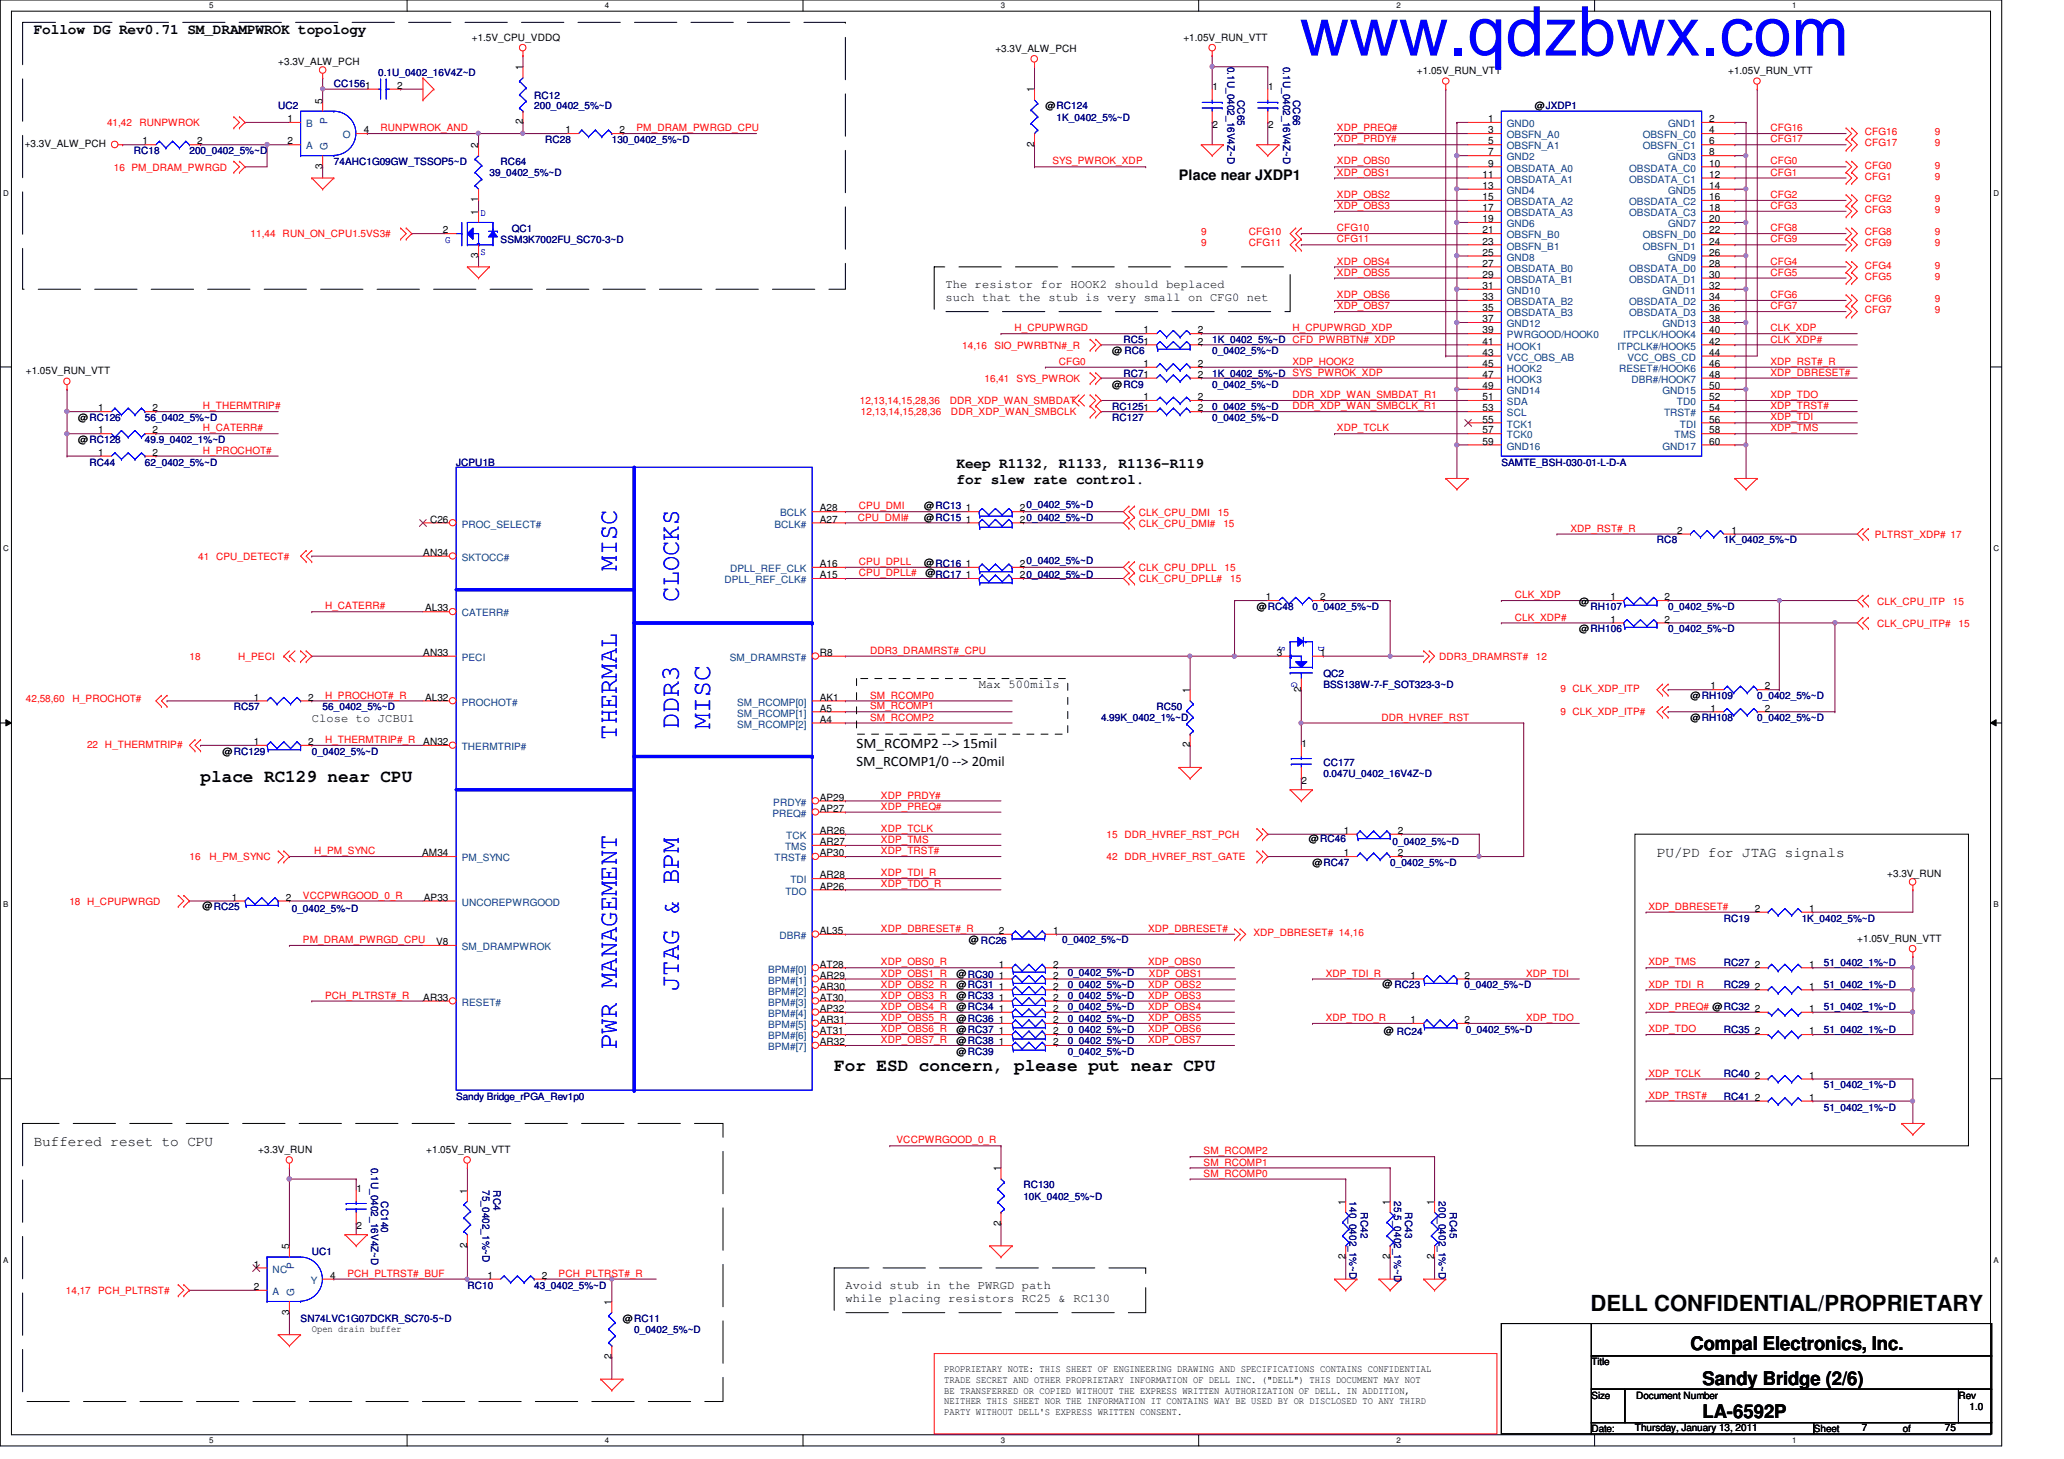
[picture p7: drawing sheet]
<svg xmlns="http://www.w3.org/2000/svg" width="297mm" height="210mm" viewBox="0 0 297 210" stroke-linecap="round" stroke-linejoin="round" font-family="sans-serif">
<defs><g id="words">
<text font-size="9.9" fill="#00f" x="187" y="8">www.qdzbwx.com</text>
<g font-size="3.8" fill="#00f">
<text x="88.8" y="82.1" transform="rotate(-90 88.8 82.1)">MISC</text>
<text x="97.7" y="86.6" transform="rotate(-90 97.7 86.6)">CLOCKS</text>
<text x="88.8" y="106.4" transform="rotate(-90 88.8 106.4)">THERMAL</text>
<text x="97.7" y="104.8" transform="rotate(-90 97.7 104.8)">DDR3</text>
<text x="102.2" y="104.8" transform="rotate(-90 102.2 104.8)">MISC</text>
<text x="97.7" y="142.6" transform="rotate(-90 97.7 142.6)">JTAG &amp; BPM</text>
<text x="88.8" y="150.9" transform="rotate(-90 88.8 150.9)">PWR MANAGEMENT</text>
</g>
<text font-size="3.2" x="228.9" y="188.6">DELL CONFIDENTIAL/PROPRIETARY</text>
<g font-size="2.7">
<text x="243.3" y="194.3">Compal Electronics, Inc.</text>
<text x="245" y="199.2">Sandy Bridge (2/6)</text>
<text x="245" y="204">LA-6592P</text>
</g>
<g font-size="2.5">
<text x="28.9" y="112.5">place RC129 near CPU</text>
<text x="120.1" y="154.1">For ESD concern, please put near CPU</text>
</g>
<g font-size="2.1">
<text x="4.9" y="4.9">Follow DG Rev0.71 SM_DRAMPWROK topology</text>
<text x="169.7" y="25.9">Place near JXDP1</text>
<text x="137.7" y="67.3">Keep R1132, R1133, R1136-R119</text>
<text x="137.7" y="69.6">for slew rate control.</text>
<text x="123.3" y="107.6">SM_RCOMP2 --&gt; 15mil</text>
<text x="123.3" y="110.2">SM_RCOMP1/0 --&gt; 20mil</text>
<text x="238.5" y="123.2">PU/PD for JTAG signals</text>
<text x="4.9" y="164.8">Buffered reset to CPU</text>
</g>
<g font-size="1.7">
<text x="136.1" y="41.4">The resistor for HOOK2 should beplaced</text>
<text x="136.1" y="43.3">such that the stub is very small on CFG0 net</text>
<text x="140.9" y="99">Max 500mils</text>
<text x="44.9" y="103.8">Close to JCBU1</text>
<text x="121.7" y="185.4">Avoid stub in the PWRGD path</text>
<text x="121.7" y="187.3">while placing resistors RC25 &amp; RC130</text>
</g>
<g font-size="1.4">
<text x="67.9" y="5.8">+1.5V_CPU_VDDQ</text>
<text x="170.3" y="5.8">+1.05V_RUN_VTT</text>
<text x="40" y="9.4">+3.3V_ALW_PCH</text>
<text x="75.2" y="10.1" transform="rotate(-90 75.2 10.1)">1</text>
<text x="143.3" y="7.5">+3.3V_ALW_PCH</text>
<text x="203.9" y="10.6">+1.05V_RUN_VTT</text>
<text x="248.7" y="10.6">+1.05V_RUN_VTT</text>
<text x="41.4" y="17.6">1</text>
<text x="46.4" y="14.9" transform="rotate(-90 46.4 14.9)">5</text>
<text x="57.1" y="12.8">2</text>
<text x="75.2" y="17.9" transform="rotate(-90 75.2 17.9)">2</text>
<text x="148.8" y="13.3" transform="rotate(-90 148.8 13.3)">1</text>
<text x="150.4" y="15.7">@RC124</text>
<text x="174.5" y="13">1</text>
<text x="182.5" y="13">1</text>
<text x="214.2" y="17.6">1</text>
<text x="220.9" y="15.7">@JXDP1</text>
<text x="246" y="17.6">2</text>
<text x="3.6" y="21.2">+3.3V_ALW_PCH</text>
<text x="20.5" y="20.8">1</text>
<text x="28.4" y="20.8">2</text>
<text x="41.4" y="20.8">2</text>
<text x="52.4" y="19.2">4</text>
<text x="68.8" y="21.3" transform="rotate(-90 68.8 21.3)">2</text>
<text x="81.4" y="19.2">1</text>
<text x="89.2" y="19.2">2</text>
<text x="148.8" y="21.1" transform="rotate(-90 148.8 21.1)">2</text>
<text x="174.5" y="18.5">2</text>
<text x="182.5" y="18.5">2</text>
<text x="214.2" y="19.2">3</text>
<text x="214.2" y="20.8">5</text>
<text x="214.2" y="22.4">7</text>
<text x="214.2" y="24">9</text>
<text x="246" y="19.2">4</text>
<text x="246" y="20.8">6</text>
<text x="246" y="22.4">8</text>
<text x="246" y="24">10</text>
<text x="46.4" y="24.3" transform="rotate(-90 46.4 24.3)">3</text>
<text x="68.8" y="29.1" transform="rotate(-90 68.8 29.1)">1</text>
<text x="213.4" y="25.6">11</text>
<text x="213.4" y="27.2">13</text>
<text x="213.4" y="28.8">15</text>
<text x="246" y="25.6">12</text>
<text x="246" y="27.2">14</text>
<text x="246" y="28.8">16</text>
<text x="63.8" y="33.6">2</text>
<text x="68.8" y="30.9" transform="rotate(-90 68.8 30.9)">1</text>
<text x="213.4" y="30.4">17</text>
<text x="213.4" y="32">19</text>
<text x="213.4" y="33.6">21</text>
<text x="213.4" y="35.2">23</text>
<text x="246" y="30.4">18</text>
<text x="246" y="32">20</text>
<text x="246" y="33.6">22</text>
<text x="246" y="35.2">24</text>
<text x="68.8" y="37.1" transform="rotate(-90 68.8 37.1)">3</text>
<text x="213.4" y="36.8">25</text>
<text x="213.4" y="38.4">27</text>
<text x="213.4" y="40">29</text>
<text x="213.4" y="41.6">31</text>
<text x="246" y="36.8">26</text>
<text x="246" y="38.4">28</text>
<text x="246" y="40">30</text>
<text x="246" y="41.6">32</text>
<text x="164.5" y="48">1</text>
<text x="172.4" y="48">2</text>
<text x="213.4" y="43.2">33</text>
<text x="213.4" y="44.8">35</text>
<text x="213.4" y="46.4">37</text>
<text x="213.4" y="48">39</text>
<text x="246" y="43.2">34</text>
<text x="246" y="44.8">36</text>
<text x="246" y="46.4">38</text>
<text x="246" y="48">40</text>
<text x="3.7" y="53.8">+1.05V_RUN_VTT</text>
<text x="160.1" y="51">@ RC6</text>
<text x="164.5" y="52.8">1</text>
<text x="172.4" y="52.8">2</text>
<text x="172.4" y="49.6">2</text>
<text x="213.4" y="49.6">41</text>
<text x="213.4" y="51.2">43</text>
<text x="213.4" y="52.8">45</text>
<text x="246" y="49.6">42</text>
<text x="246" y="51.2">44</text>
<text x="246" y="52.8">46</text>
<text x="14.1" y="59.2">1</text>
<text x="22" y="59.2">2</text>
<text x="160.1" y="55.8">@RC9</text>
<text x="164.5" y="57.6">1</text>
<text x="172.4" y="59.2">2</text>
<text x="172.4" y="57.6">2</text>
<text x="172.4" y="54.4">2</text>
<text x="213.4" y="54.4">47</text>
<text x="213.4" y="56">49</text>
<text x="213.4" y="57.6">51</text>
<text x="213.4" y="59.2">53</text>
<text x="246" y="54.4">48</text>
<text x="246" y="56">50</text>
<text x="246" y="57.6">52</text>
<text x="246" y="59.2">54</text>
<text x="11.3" y="60.6">@RC126</text>
<text x="11.3" y="63.8">@RC128</text>
<text x="14.1" y="62.4">1</text>
<text x="14.1" y="65.6">1</text>
<text x="22" y="62.4">2</text>
<text x="22" y="65.6">2</text>
<text x="213.4" y="60.8">55</text>
<text x="213.4" y="62.4">57</text>
<text x="213.4" y="64">59</text>
<text x="246" y="60.8">56</text>
<text x="246" y="62.4">58</text>
<text x="246" y="64">60</text>
<text x="61.9" y="75.2">C26</text>
<text x="118" y="75.2">A27</text>
<text x="118" y="73.6">A28</text>
<text x="133" y="75">@RC15</text>
<text x="133" y="73.2">@RC13</text>
<text x="139" y="75.2">1</text>
<text x="139" y="73.6">1</text>
<text x="146.8" y="75.2">20_0402_5%~D</text>
<text x="146.8" y="73.6">2</text>
<text x="241.4" y="76.8">2</text>
<text x="249.2" y="76.8">1</text>
<text x="60.9" y="80">AN34</text>
<text x="118" y="83.2">A15</text>
<text x="118" y="81.6">A16</text>
<text x="133" y="81.4">@RC16</text>
<text x="133.2" y="82.8">@RC17</text>
<text x="139" y="81.6">1</text>
<text x="139" y="83.2">1</text>
<text x="146.8" y="81.6">2</text>
<text x="146.8" y="83.2">20_0402_5%~D</text>
<text x="61.2" y="88">AL33</text>
<text x="180.9" y="87.8">@RC48</text>
<text x="182.2" y="86.4">1</text>
<text x="190" y="86.4">2</text>
<text x="227.3" y="87">@</text>
<text x="231.8" y="86.4">1</text>
<text x="231.8" y="89.6">1</text>
<text x="239.6" y="86.4">2</text>
<text x="239.6" y="89.6">2</text>
<text x="60.9" y="94.4">AN33</text>
<text x="118" y="94.4">R8</text>
<text x="183.8" y="94.4">3</text>
<text x="190" y="94.4">1</text>
<text x="227.3" y="91">@RH106</text>
<text x="36.5" y="100.8">1</text>
<text x="44.4" y="100.8">2</text>
<text x="61.2" y="100.8">AL32</text>
<text x="118" y="100.8">AK1</text>
<text x="171.2" y="99.7" transform="rotate(-90 171.2 99.7)">1</text>
<text x="187.2" y="99.5" transform="rotate(-90 187.2 99.5)">2</text>
<text x="243.3" y="100.6">@RH109</text>
<text x="246.2" y="99.2">1</text>
<text x="254" y="99.2">2</text>
<text x="36.5" y="107.2">1</text>
<text x="44.4" y="107.2">2</text>
<text x="60.9" y="107.2">AN32</text>
<text x="118" y="102.4">A5</text>
<text x="118" y="104">A4</text>
<text x="171.2" y="107.5" transform="rotate(-90 171.2 107.5)">2</text>
<text x="187.3" y="107.4">1</text>
<text x="243.3" y="103.8">@RH108</text>
<text x="246.2" y="102.4">1</text>
<text x="254" y="102.4">2</text>
<text x="32" y="108.6">@RC129</text>
<text x="187.3" y="112.9">2</text>
<text x="118" y="115.2">AP29</text>
<text x="118" y="116.8">AP27</text>
<text x="118" y="120">AR26</text>
<text x="193.4" y="120">1</text>
<text x="201.2" y="120">2</text>
<text x="60.7" y="123.2">AM34</text>
<text x="118" y="121.6">AR27</text>
<text x="118" y="123.2">AP30</text>
<text x="188.4" y="121.2">@RC46</text>
<text x="188.9" y="124.6">@RC47</text>
<text x="193.4" y="123.2">1</text>
<text x="201.2" y="123.2">2</text>
<text x="29.2" y="130.8">@RC25</text>
<text x="33.4" y="129.6">1</text>
<text x="41.1" y="129.6">2</text>
<text x="61" y="129.6">AP33</text>
<text x="118" y="126.4">AR28</text>
<text x="118" y="128">AP26</text>
<text x="252.6" y="131.2">2</text>
<text x="260.4" y="131.2">1</text>
<text x="271.6" y="126.2">+3.3V_RUN</text>
<text x="62.8" y="136">V8</text>
<text x="118" y="134.4">AL35</text>
<text x="139.4" y="135.6">@ RC26</text>
<text x="143.8" y="134.4">2</text>
<text x="151.5" y="134.4">1</text>
<text x="267.3" y="135.5">+1.05V_RUN_VTT</text>
<text x="60.9" y="144">AR33</text>
<text x="118" y="139.2">AT28</text>
<text x="118" y="140.8">AR29</text>
<text x="118" y="142.4">AR30</text>
<text x="118" y="144">AT30</text>
<text x="137.7" y="140.6">@RC30</text>
<text x="137.7" y="142.2">@RC31</text>
<text x="137.7" y="143.8">@RC33</text>
<text x="143.8" y="139.2">1</text>
<text x="143.8" y="144">1</text>
<text x="143.8" y="140.8">1</text>
<text x="143.8" y="142.4">1</text>
<text x="151.5" y="139.2">2</text>
<text x="151.5" y="144">2</text>
<text x="151.5" y="140.8">2</text>
<text x="151.5" y="142.4">2</text>
<text x="199" y="142">@ RC23</text>
<text x="203" y="140.8">1</text>
<text x="210.8" y="140.8">2</text>
<text x="252.6" y="142.4">2</text>
<text x="252.6" y="139.2">2</text>
<text x="260.4" y="142.4">1</text>
<text x="260.4" y="139.2">1</text>
<text x="118" y="145.6">AP32</text>
<text x="118" y="147.2">AR31</text>
<text x="118" y="148.8">AT31</text>
<text x="137.7" y="145.4">@RC34</text>
<text x="137.7" y="148.6">@RC37</text>
<text x="137.7" y="147">@RC36</text>
<text x="143.8" y="148.8">1</text>
<text x="143.8" y="147.2">1</text>
<text x="143.8" y="145.6">1</text>
<text x="151.5" y="148.8">2</text>
<text x="151.5" y="147.2">2</text>
<text x="151.5" y="145.6">2</text>
<text x="199.1" y="148.8">@ RC24</text>
<text x="203" y="147.2">1</text>
<text x="210.8" y="147.2">2</text>
<text x="252.6" y="148.8">2</text>
<text x="252.6" y="145.6">2</text>
<text x="260.4" y="148.8">1</text>
<text x="260.4" y="145.6">1</text>
<text x="118" y="150.4">AR32</text>
<text x="137.7" y="151.8">@RC39</text>
<text x="137.7" y="150.2">@RC38</text>
<text x="143.8" y="150.4">1</text>
<text x="151.5" y="150.4">2</text>
<text x="252.6" y="155.2">2</text>
<text x="260.4" y="155.2">1</text>
<text x="252.6" y="158.4">2</text>
<text x="260.4" y="158.4">1</text>
<text x="37.2" y="165.9">+3.3V_RUN</text>
<text x="61.3" y="165.9">+1.05V_RUN_VTT</text>
<text x="51.3" y="171.4">1</text>
<text x="67.2" y="171.7" transform="rotate(-90 67.2 171.7)">1</text>
<text x="144" y="168.5" transform="rotate(-90 144 168.5)">1</text>
<text x="193.6" y="173.3" transform="rotate(-90 193.6 173.3)">1</text>
<text x="200" y="173.3" transform="rotate(-90 200 173.3)">1</text>
<text x="206.4" y="173.3" transform="rotate(-90 206.4 173.3)">1</text>
<text x="41.6" y="179.7" transform="rotate(-90 41.6 179.7)">5</text>
<text x="51.3" y="176.9">2</text>
<text x="67.2" y="179.5" transform="rotate(-90 67.2 179.5)">2</text>
<text x="144" y="176.3" transform="rotate(-90 144 176.3)">2</text>
<text x="36.5" y="182.4">1</text>
<text x="36.5" y="185.6">2</text>
<text x="47.5" y="184">4</text>
<text x="70.1" y="184">1</text>
<text x="78" y="184">2</text>
<text x="193.6" y="181.1" transform="rotate(-90 193.6 181.1)">2</text>
<text x="200" y="181.1" transform="rotate(-90 200 181.1)">2</text>
<text x="206.4" y="181.1" transform="rotate(-90 206.4 181.1)">2</text>
<text x="41.6" y="189.1" transform="rotate(-90 41.6 189.1)">3</text>
<text x="44.9" y="191.6">Open drain buffer</text>
<text x="88" y="187.7" transform="rotate(-90 88 187.7)">1</text>
<text x="89.7" y="190.2">@RC11</text>
<text x="88" y="195.5" transform="rotate(-90 88 195.5)">2</text>
<text x="135.9" y="197.4">PROPRIETARY NOTE: THIS SHEET OF ENGINEERING DRAWING AND SPECIFICATIONS CONTAINS CONFIDENTIAL</text>
<text x="229" y="196.4">Title</text>
<text x="135.9" y="198.9">TRADE SECRET AND OTHER PROPRIETARY INFORMATION OF DELL INC. (&quot;DELL&quot;) THIS DOCUMENT MAY NOT</text>
<text x="135.9" y="200.5">BE TRANSFERRED OR COPIED WITHOUT THE EXPRESS WRITTEN AUTHORIZATION OF DELL. IN ADDITION,</text>
<text x="135.9" y="202.1">NEITHER THIS SHEET NOR THE INFORMATION IT CONTAINS WAY BE USED BY OR DISCLOSED TO ANY THIRD</text>
<text x="135.9" y="203.6">PARTY WITHOUT DELL'S EXPRESS WRITTEN CONSENT.</text>
<text x="229" y="201.2">Size</text>
<text x="235.5" y="201.2">Document Number</text>
<text x="281.9" y="201.2">Rev</text>
<text x="283.5" y="202.8">1.0</text>
<text x="229" y="206">Date:</text>
<text x="235.3" y="205.9">Thursday, January 13, 2011</text>
<text x="261" y="206">Sheet</text>
<text x="267.9" y="205.9">7</text>
<text x="273.9" y="206">of</text>
<text x="279.9" y="205.9">75</text>
</g>
<g font-size="1.4" fill="#000080">
<text x="54.4" y="11">0.1U_0402_16V4Z~D</text>
<text x="176.7" y="9.6" transform="rotate(90 176.7 9.6)">0.1U_0402_16V4Z~D</text>
<text x="184.7" y="9.6" transform="rotate(90 184.7 9.6)">0.1U_0402_16V4Z~D</text>
<text x="40" y="15.7">UC2</text>
<text x="48" y="12.6">CC1561</text>
<text x="76.9" y="14.2">RC12</text>
<text x="76.9" y="15.7">200_0402_5%~D</text>
<text x="152.1" y="17.4">1K_0402_5%~D</text>
<text x="178.1" y="14.4" transform="rotate(90 178.1 14.4)">CC65</text>
<text x="186.1" y="14.4" transform="rotate(90 186.1 14.4)">CC66</text>
<text x="19.3" y="22.2">RC18</text>
<text x="27.3" y="22.2">200_0402_5%~D</text>
<text x="48" y="23.7">74AHC1G09GW_TSSOP5~D</text>
<text x="72" y="23.7">RC64</text>
<text x="78.4" y="20.6">RC28</text>
<text x="88" y="20.6">130_0402_5%~D</text>
<text x="70.4" y="25.4">39_0402_5%~D</text>
<text x="72" y="35">SSM3K7002FU_SC70-3~D</text>
<text x="73.7" y="33.4">QC1</text>
<text x="161.7" y="49.4">RC51</text>
<text x="174.5" y="51">0_0402_5%~D</text>
<text x="174.5" y="49.4">1K_0402_5%~D CFD_PWRBTN#_XDP</text>
<text x="160.1" y="59">RC1251</text>
<text x="161.7" y="54.2">RC71</text>
<text x="174.5" y="54.2">1K_0402_5%~D SYS_PWROK_XDP</text>
<text x="174.5" y="55.8">0_0402_5%~D</text>
<text x="174.5" y="59">0_0402_5%~D</text>
<text x="20.9" y="60.6">56_0402_5%~D</text>
<text x="20.9" y="63.8">49.9_0402_1%~D</text>
<text x="160.1" y="60.6">RC127</text>
<text x="174.5" y="60.6">0_0402_5%~D</text>
<text x="12.9" y="67">RC44</text>
<text x="20.9" y="67">62_0402_5%~D</text>
<text x="65.7" y="67">JCPU1B</text>
<text x="216.1" y="67">SAMTE_BSH-030-01-L-D-A</text>
<text x="147.7" y="73.1">0_0402_5%~D</text>
<text x="147.7" y="81.2">0_0402_5%~D</text>
<text x="238.5" y="78.2">RC8</text>
<text x="248.1" y="78.2">1K_0402_5%~D</text>
<text x="188.9" y="87.8">0_0402_5%~D</text>
<text x="228.9" y="87.8">RH107</text>
<text x="240.1" y="87.8">0_0402_5%~D</text>
<text x="240.1" y="91">0_0402_5%~D</text>
<text x="190.5" y="97.4">QC2</text>
<text x="190.5" y="99">BSS138W-7-F_SOT323-3~D</text>
<text x="252.9" y="100.6">0_0402_5%~D</text>
<text x="33.7" y="102.2">RC57</text>
<text x="46.4" y="102.2">56_0402_5%~D</text>
<text x="158.5" y="103.8">4.99K_0402_1%~D</text>
<text x="166.5" y="102.2">RC50</text>
<text x="252.9" y="103.8">0_0402_5%~D</text>
<text x="44.9" y="108.6">0_0402_5%~D</text>
<text x="190.5" y="110.2">CC177</text>
<text x="190.5" y="111.8">0.047U_0402_16V4Z~D</text>
<text x="200.1" y="124.6">0_0402_5%~D</text>
<text x="200.4" y="121.5">0_0402_5%~D</text>
<text x="42" y="131.1">0_0402_5%~D</text>
<text x="152.9" y="135.6">0_0402_5%~D</text>
<text x="248.1" y="132.6">RC19</text>
<text x="259.3" y="132.6">1K_0402_5%~D</text>
<text x="153.7" y="140.4">0_0402_5%~D</text>
<text x="153.7" y="142.2">0_0402_5%~D</text>
<text x="153.7" y="143.8">0_0402_5%~D</text>
<text x="210.8" y="142.2">0_0402_5%~D</text>
<text x="248.1" y="142.2">RC29</text>
<text x="248.1" y="139">RC27</text>
<text x="262.5" y="142.2">51_0402_1%~D</text>
<text x="262.5" y="139">51_0402_1%~D</text>
<text x="153.7" y="145.4">0_0402_5%~D</text>
<text x="153.7" y="148.6">0_0402_5%~D</text>
<text x="153.7" y="147">0_0402_5%~D</text>
<text x="210.9" y="148.6">0_0402_5%~D</text>
<text x="248.1" y="148.6">RC35</text>
<text x="262.5" y="148.6">51_0402_1%~D</text>
<text x="262.5" y="145.4">51_0402_1%~D</text>
<text x="153.7" y="151.8">0_0402_5%~D</text>
<text x="153.7" y="150.2">0_0402_5%~D</text>
<text x="248.1" y="155">RC40</text>
<text x="65.7" y="158.2">Sandy Bridge_rPGA_Rev1p0</text>
<text x="248.1" y="158.2">RC41</text>
<text x="262.5" y="156.6">51_0402_1%~D</text>
<text x="262.5" y="159.8">51_0402_1%~D</text>
<text x="53.4" y="168" transform="rotate(90 53.4 168)">0.1U_0402_16V4Z~D</text>
<text x="54.9" y="172.8" transform="rotate(90 54.9 172.8)">CC140</text>
<text x="69.4" y="171.2" transform="rotate(90 69.4 171.2)">75_0402_1%~D</text>
<text x="71" y="171.2" transform="rotate(90 71 171.2)">RC4</text>
<text x="147.3" y="171">RC130</text>
<text x="147.3" y="172.6">10K_0402_5%~D</text>
<text x="194.2" y="172.8" transform="rotate(90 194.2 172.8)">140_0402_1%~D</text>
<text x="200.7" y="172.8" transform="rotate(90 200.7 172.8)">25.5_0402_1%~D</text>
<text x="207" y="172.8" transform="rotate(90 207 172.8)">200_0402_1%~D</text>
<text x="195.8" y="174.4" transform="rotate(90 195.8 174.4)">RC42</text>
<text x="202.2" y="174.4" transform="rotate(90 202.2 174.4)">RC43</text>
<text x="208.7" y="174.4" transform="rotate(90 208.7 174.4)">RC45</text>
<text x="44.9" y="180.6">UC1</text>
<text x="67.3" y="185.4">RC10</text>
<text x="76.9" y="185.4">43_0402_5%~D</text>
<text x="43.3" y="190.2">SN74LVC1G07DCKR_SC70-5~D</text>
<text x="91.3" y="191.8">0_0402_5%~D</text>
</g>
<g font-size="1.4" fill="#004080">
<text x="47.1" y="17.8" transform="rotate(-90 47.1 17.8)">P</text>
<text x="44.1" y="18.3">B</text>
<text x="44.1" y="21.5">A</text>
<text x="47.1" y="21.6" transform="rotate(-90 47.1 21.6)">G</text>
<text x="49.4" y="19.9">O</text>
<text x="216.9" y="18.3">GND0</text>
<text x="216.9" y="19.9">OBSFN_A0</text>
<text x="216.9" y="21.5">OBSFN_A1</text>
<text x="216.9" y="23.1">GND2</text>
<text x="236.4" y="19.9">OBSFN_C0</text>
<text x="236.4" y="21.5">OBSFN_C1</text>
<text x="240.1" y="18.3">GND1</text>
<text x="240.1" y="23.1">GND3</text>
<text x="216.9" y="24.7">OBSDATA_A0</text>
<text x="216.9" y="26.3">OBSDATA_A1</text>
<text x="216.9" y="27.9">GND4</text>
<text x="216.9" y="29.5">OBSDATA_A2</text>
<text x="234.5" y="24.7">OBSDATA_C0</text>
<text x="234.5" y="26.3">OBSDATA_C1</text>
<text x="234.5" y="29.5">OBSDATA_C2</text>
<text x="240.1" y="27.9">GND5</text>
<text x="216.9" y="31.1">OBSDATA_A3</text>
<text x="216.9" y="32.7">GND6</text>
<text x="216.9" y="34.3">OBSFN_B0</text>
<text x="216.9" y="35.9">OBSFN_B1</text>
<text x="234.5" y="31.1">OBSDATA_C3</text>
<text x="236.4" y="34.3">OBSFN_D0</text>
<text x="236.4" y="35.9">OBSFN_D1</text>
<text x="240.1" y="32.7">GND7</text>
<text x="216.9" y="37.5">GND8</text>
<text x="216.9" y="39.1">OBSDATA_B0</text>
<text x="216.9" y="40.7">OBSDATA_B1</text>
<text x="234.5" y="39.1">OBSDATA_D0</text>
<text x="234.5" y="40.7">OBSDATA_D1</text>
<text x="240.1" y="37.5">GND9</text>
<text x="216.9" y="42.3">GND10</text>
<text x="216.9" y="43.9">OBSDATA_B2</text>
<text x="216.9" y="45.5">OBSDATA_B3</text>
<text x="216.9" y="47.1">GND12</text>
<text x="234.5" y="43.9">OBSDATA_D2</text>
<text x="234.5" y="45.5">OBSDATA_D3</text>
<text x="239.3" y="42.3">GND11</text>
<text x="239.3" y="47.1">GND13</text>
<text x="216.9" y="48.7">PWRGOOD/HOOK0</text>
<text x="216.9" y="50.3">HOOK1</text>
<text x="216.9" y="51.9">VCC_OBS_AB</text>
<text x="216.9" y="53.5">HOOK2</text>
<text x="232.8" y="50.3">ITPCLK#/HOOK5</text>
<text x="233" y="53.5">RESET#/HOOK6</text>
<text x="233.6" y="48.7">ITPCLK/HOOK4</text>
<text x="234.2" y="51.9">VCC_OBS_CD</text>
<text x="216.9" y="55.1">HOOK3</text>
<text x="216.9" y="56.7">GND14</text>
<text x="216.9" y="58.3">SDA</text>
<text x="216.9" y="59.9">SCL</text>
<text x="234.8" y="55.1">DBR#/HOOK7</text>
<text x="239.3" y="56.7">GND15</text>
<text x="239.5" y="59.9">TRST#</text>
<text x="241.3" y="58.3">TD0</text>
<text x="216.9" y="61.5">TCK1</text>
<text x="216.9" y="63.1">TCK0</text>
<text x="216.9" y="64.7">GND16</text>
<text x="239.3" y="64.7">GND17</text>
<text x="241" y="63.1">TMS</text>
<text x="241.8" y="61.5">TDI</text>
<text x="66.5" y="75.9">PROC_SELECT#</text>
<text x="111.5" y="75.9">BCLK#</text>
<text x="112.3" y="74.3">BCLK</text>
<text x="66.5" y="80.7">SKTOCC#</text>
<text x="104.3" y="83.9">DPLL_REF_CLK#</text>
<text x="105.1" y="82.3">DPLL_REF_CLK</text>
<text x="66.5" y="88.7">CATERR#</text>
<text x="66.5" y="95.1">PECI</text>
<text x="105" y="95.1">SM_DRAMRST#</text>
<text x="66.5" y="101.5">PROCHOT#</text>
<text x="106.1" y="101.5">SM_RCOMP[0]</text>
<text x="66.5" y="107.9">THERMTRIP#</text>
<text x="106.1" y="103.1">SM_RCOMP[1]</text>
<text x="106.1" y="104.7">SM_RCOMP[2]</text>
<text x="111.2" y="117.5">PREQ#</text>
<text x="111.3" y="115.9">PRDY#</text>
<text x="66.5" y="123.9">PM_SYNC</text>
<text x="111.5" y="123.9">TRST#</text>
<text x="113" y="122.3">TMS</text>
<text x="113.2" y="120.7">TCK</text>
<text x="66.5" y="130.3">UNCOREPWRGOOD</text>
<text x="113" y="128.7">TDO</text>
<text x="113.7" y="127.1">TDI</text>
<text x="66.5" y="136.7">SM_DRAMPWROK</text>
<text x="112.2" y="135.1">DBR#</text>
<text x="110.5" y="139.9">BPM#[0]</text>
<text x="110.5" y="141.5">BPM#[1]</text>
<text x="110.5" y="143.1">BPM#[2]</text>
<text x="66.5" y="144.7">RESET#</text>
<text x="110.5" y="144.7">BPM#[3]</text>
<text x="110.5" y="146.3">BPM#[4]</text>
<text x="110.5" y="147.9">BPM#[5]</text>
<text x="110.5" y="149.5">BPM#[6]</text>
<text x="110.5" y="151.1">BPM#[7]</text>
<text x="39.2" y="183.1">NC</text>
<text x="42.3" y="182.6" transform="rotate(-90 42.3 182.6)">P</text>
<text x="44.7" y="184.7">Y</text>
<text x="39.2" y="186.3">A</text>
<text x="42.3" y="186.4" transform="rotate(-90 42.3 186.4)">G</text>
</g>
<g font-size="1.4" fill="#f00">
<text x="15.4" y="18.2">41,42</text>
<text x="20.1" y="18.2">RUNPWROK</text>
<text x="54.8" y="18.9">RUNPWROK_AND</text>
<text x="91.6" y="18.9">PM_DRAM_PWRGD_CPU</text>
<text x="151.5" y="23.7">SYS_PWROK_XDP</text>
<text x="192.4" y="18.9">XDP_PREQ#</text>
<text x="192.4" y="20.5">XDP_PRDY#</text>
<text x="192.4" y="23.7">XDP_OBS0</text>
<text x="254.8" y="23.7">CFG0</text>
<text x="254.8" y="18.9">CFG16</text>
<text x="254.8" y="20.5">CFG17</text>
<text x="268.4" y="19.4">CFG16</text>
<text x="268.4" y="21">CFG17</text>
<text x="278.5" y="19.4">9</text>
<text x="278.5" y="21">9</text>
<text x="16.4" y="24.6">16 PM_DRAM_PWRGD</text>
<text x="192.4" y="25.3">XDP_OBS1</text>
<text x="192.4" y="28.5">XDP_OBS2</text>
<text x="254.8" y="25.3">CFG1</text>
<text x="254.8" y="28.5">CFG2</text>
<text x="268.4" y="24.3">CFG0</text>
<text x="268.4" y="25.9">CFG1</text>
<text x="268.4" y="29">CFG2</text>
<text x="278.5" y="24.3">9</text>
<text x="278.5" y="25.9">9</text>
<text x="278.5" y="29">9</text>
<text x="36.1" y="34.2">11,44</text>
<text x="40.7" y="34.2">RUN_ON_CPU1.5VS3#</text>
<text x="172.9" y="35.4">9</text>
<text x="172.9" y="33.9">9</text>
<text x="179.7" y="35.4">CFG11</text>
<text x="179.7" y="33.9">CFG10</text>
<text x="192.4" y="30.1">XDP_OBS3</text>
<text x="192.4" y="34.9">CFG11</text>
<text x="192.4" y="33.3">CFG10</text>
<text x="254.8" y="30.1">CFG3</text>
<text x="254.8" y="34.9">CFG9</text>
<text x="254.8" y="33.3">CFG8</text>
<text x="268.4" y="30.6">CFG3</text>
<text x="268.4" y="35.4">CFG9</text>
<text x="268.4" y="33.9">CFG8</text>
<text x="278.5" y="30.6">9</text>
<text x="278.5" y="35.4">9</text>
<text x="278.5" y="33.9">9</text>
<text x="192.4" y="38.1">XDP_OBS4</text>
<text x="192.4" y="39.7">XDP_OBS5</text>
<text x="254.8" y="38.1">CFG4</text>
<text x="254.8" y="39.7">CFG5</text>
<text x="268.4" y="38.7">CFG4</text>
<text x="268.4" y="40.3">CFG5</text>
<text x="278.5" y="38.7">9</text>
<text x="278.5" y="40.3">9</text>
<text x="146" y="47.7">H_CPUPWRGD</text>
<text x="186" y="47.7">H_CPUPWRGD_XDP</text>
<text x="192.4" y="42.9">XDP_OBS6</text>
<text x="192.4" y="44.5">XDP_OBS7</text>
<text x="254.8" y="47.7">CLK_XDP</text>
<text x="254.8" y="42.9">CFG6</text>
<text x="254.8" y="44.5">CFG7</text>
<text x="268.4" y="43.4">CFG6</text>
<text x="268.4" y="45">CFG7</text>
<text x="278.5" y="43.4">9</text>
<text x="278.5" y="45">9</text>
<text x="138.5" y="50.2">14,16</text>
<text x="143.1" y="50.2">SIO_PWRBTN#_R</text>
<text x="152.4" y="52.5">CFG0</text>
<text x="186" y="52.5">XDP_HOOK2</text>
<text x="254.8" y="49.3">CLK_XDP#</text>
<text x="254.8" y="52.5">XDP_RST#_R</text>
<text x="29.2" y="58.9">H_THERMTRIP#</text>
<text x="123.7" y="58.2">12,13,14,15,28,36</text>
<text x="123.9" y="59.8">12,13,14,15,28,36</text>
<text x="136.7" y="58.2">DDR_XDP_WAN_SMBDAT</text>
<text x="136.9" y="59.8">DDR_XDP_WAN_SMBCLK</text>
<text x="141.7" y="55">16,41</text>
<text x="146.3" y="55">SYS_PWROK</text>
<text x="186" y="57.3">DDR_XDP_WAN_SMBDAT_R1</text>
<text x="186" y="58.9">DDR_XDP_WAN_SMBCLK_R1</text>
<text x="254.8" y="54.1">XDP_DBRESET#</text>
<text x="254.8" y="57.3">XDP_TDO</text>
<text x="254.8" y="58.9">XDP_TRST#</text>
<text x="29.2" y="62.1">H_CATERR#</text>
<text x="29.2" y="65.3">H_PROCHOT#</text>
<text x="192.4" y="62.1">XDP_TCLK</text>
<text x="254.8" y="62.1">XDP_TMS</text>
<text x="254.8" y="60.5">XDP_TDI</text>
<text x="123.4" y="74.9">CPU_DMI#</text>
<text x="123.6" y="73.3">CPU_DMI</text>
<text x="163.9" y="74.2">CLK_CPU_DMI</text>
<text x="163.9" y="75.8">CLK_CPU_DMI#</text>
<text x="175.3" y="74.2">15</text>
<text x="176.1" y="75.8">15</text>
<text x="226" y="76.5">XDP_RST#_R</text>
<text x="269.8" y="77.4">PLTRST_XDP# 17</text>
<text x="28.5" y="80.6">41 CPU_DETECT#</text>
<text x="123.6" y="81.3">CPU_DPLL</text>
<text x="123.6" y="82.9">CPU_DPLL#</text>
<text x="163.9" y="82.2">CLK_CPU_DPLL</text>
<text x="163.9" y="83.8">CLK_CPU_DPLL#</text>
<text x="176.2" y="82.2">15</text>
<text x="177" y="83.8">15</text>
<text x="46.8" y="87.7">H_CATERR#</text>
<text x="218" y="86.1">CLK_XDP</text>
<text x="218" y="89.3">CLK_XDP#</text>
<text x="270.2" y="87">CLK_CPU_ITP</text>
<text x="281" y="87">15</text>
<text x="27.3" y="95">18</text>
<text x="34.3" y="95">H_PECI</text>
<text x="125.2" y="94.1">DDR3_DRAMRST#_CPU</text>
<text x="207.1" y="95">DDR3_DRAMRST#</text>
<text x="221" y="95">12</text>
<text x="270.2" y="90.2">CLK_CPU_ITP#</text>
<text x="281.9" y="90.2">15</text>
<text x="3.7" y="101">42,58,60</text>
<text x="10.5" y="101">H_PROCHOT#</text>
<text x="46.8" y="100.5">H_PROCHOT#_R</text>
<text x="125.2" y="100.5">SM_RCOMP0</text>
<text x="224.6" y="99.6">9 CLK_XDP_ITP</text>
<text x="12.5" y="107.6">22 H_THERMTRIP#</text>
<text x="46.8" y="106.9">H_THERMTRIP#_R</text>
<text x="125.2" y="103.7">SM_RCOMP2</text>
<text x="125.2" y="102.1">SM_RCOMP1</text>
<text x="198.8" y="103.7">DDR_HVREF_RST</text>
<text x="224.6" y="102.8">9 CLK_XDP_ITP#</text>
<text x="126.8" y="119.7">XDP_TCLK</text>
<text x="126.8" y="114.9">XDP_PRDY#</text>
<text x="126.8" y="116.5">XDP_PREQ#</text>
<text x="27.3" y="123.8">16</text>
<text x="30.1" y="123.8">H_PM_SYNC</text>
<text x="45.2" y="122.9">H_PM_SYNC</text>
<text x="126.8" y="121.3">XDP_TMS</text>
<text x="126.8" y="122.9">XDP_TRST#</text>
<text x="159.3" y="123.8">42 DDR_HVREF_RST_GATE</text>
<text x="159.3" y="120.6">15 DDR_HVREF_RST_PCH</text>
<text x="10" y="130.2">18 H_CPUPWRGD</text>
<text x="43.6" y="129.3">VCCPWRGOOD_0_R</text>
<text x="126.8" y="127.7">XDP_TDO_R</text>
<text x="126.8" y="126.1">XDP_TDI_R</text>
<text x="237.2" y="130.9">XDP_DBRESET#</text>
<text x="43.6" y="135.7">PM_DRAM_PWRGD_CPU</text>
<text x="126.8" y="134.1">XDP_DBRESET#_R</text>
<text x="165.2" y="134.1">XDP_DBRESET#</text>
<text x="180.4" y="134.7">XDP_DBRESET# 14,16</text>
<text x="46.8" y="143.7">PCH_PLTRST#_R</text>
<text x="126.8" y="143.7">XDP_OBS3_R</text>
<text x="126.8" y="142.1">XDP_OBS2_R</text>
<text x="126.8" y="140.5">XDP_OBS1_R</text>
<text x="126.8" y="138.9">XDP_OBS0_R</text>
<text x="165.2" y="142.1">XDP_OBS2</text>
<text x="165.2" y="143.7">XDP_OBS3</text>
<text x="165.2" y="138.9">XDP_OBS0</text>
<text x="165.4" y="140.5">XDP_OBS1</text>
<text x="190.8" y="140.5">XDP_TDI_R</text>
<text x="219.6" y="140.5">XDP_TDI</text>
<text x="237.2" y="138.9">XDP_TMS</text>
<text x="237.2" y="142.1">XDP_TDI_R</text>
<text x="126.8" y="146.9">XDP_OBS5_R</text>
<text x="126.8" y="145.3">XDP_OBS4_R</text>
<text x="126.8" y="148.5">XDP_OBS6_R</text>
<text x="165.2" y="145.3">XDP_OBS4</text>
<text x="165.2" y="146.9">XDP_OBS5</text>
<text x="165.2" y="148.5">XDP_OBS6</text>
<text x="190.8" y="146.9">XDP_TDO_R</text>
<text x="219.6" y="146.9">XDP_TDO</text>
<text x="237.2" y="148.5">XDP_TDO</text>
<text x="237.2" y="145.3">XDP_PREQ# @RC32</text>
<text x="126.8" y="150.1">XDP_OBS7_R</text>
<text x="165.2" y="150.1">XDP_OBS7</text>
<text x="237.2" y="154.9">XDP_TCLK</text>
<text x="237.2" y="158.1">XDP_TRST#</text>
<text x="129" y="164.5">VCCPWRGOOD_0_R</text>
<text x="173.2" y="166.1">SM_RCOMP2</text>
<text x="173.2" y="167.7">SM_RCOMP1</text>
<text x="173.2" y="169.3">SM_RCOMP0</text>
<text x="50" y="183.7">PCH_PLTRST#_BUF</text>
<text x="80.4" y="183.7">PCH_PLTRST#_R</text>
<text x="9.5" y="186.2">14,17</text>
<text x="14.1" y="186.2">PCH_PLTRST#</text>
</g>
<g font-size="1.4" fill="#00f">
<text x="64" y="35">G</text>
<text x="69.2" y="31.1">D</text>
<text x="69.2" y="36.7">S</text>
<text x="184.1" y="93" transform="rotate(90 184.1 93)">S</text>
<text x="189.7" y="93" transform="rotate(90 189.7 93)">D</text>
<text x="185.9" y="98.1" transform="rotate(90 185.9 98.1)">G</text>
</g>
<g font-size="1.1">
<text x="30.1" y="1.1">5</text>
<text x="87" y="1.1">4</text>
<text x="144" y="1.1">3</text>
<text x="201" y="1.1">2</text>
<text x="257.9" y="1.1">1</text>
<text x=".5" y="28.2">D</text>
<text x="286.9" y="28.2">D</text>
<text x=".5" y="79.3">C</text>
<text x="286.9" y="79.3">C</text>
<text x=".5" y="130.6">B</text>
<text x="286.9" y="130.6">B</text>
<text x=".5" y="181.7">A</text>
<text x="286.9" y="181.7">A</text>
<text x="30.1" y="207.6">5</text>
<text x="87" y="207.6">4</text>
<text x="144" y="207.6">3</text>
<text x="201" y="207.6">2</text>
<text x="257.9" y="207.6">1</text>
</g>
</g></defs>
<path d="M0 0h288.1v208h-288.1zM1.6 1.6h284.9v204.8h-284.9z" fill="none" stroke="#000" stroke-width=".14"/>
<g fill="#fff">
<path d="M30.1 .2h.6v1.2h-.6z"/>
<path d="M30.1 206.6h.6v1.2h-.6z"/>
</g>
<path d="M58.6 0v1.6M58.6 206.4v1.6" fill="none" stroke="#000" stroke-width=".14"/>
<g fill="#fff">
<path d="M87 .2h.6v1.2h-.6z"/>
<path d="M87 206.6h.6v1.2h-.6z"/>
</g>
<path d="M115.6 0v1.6M115.6 206.4v1.6" fill="none" stroke="#000" stroke-width=".14"/>
<g fill="#fff">
<path d="M144 .2h.6v1.2h-.6z"/>
<path d="M144 206.6h.6v1.2h-.6z"/>
</g>
<path d="M172.5 0v1.6M172.5 206.4v1.6" fill="none" stroke="#000" stroke-width=".14"/>
<g fill="#fff">
<path d="M201 .2h.5v1.2h-.5z"/>
<path d="M201 206.6h.5v1.2h-.5z"/>
</g>
<path d="M229.5 0v1.6M229.5 206.4v1.6" fill="none" stroke="#000" stroke-width=".14"/>
<g fill="#fff">
<path d="M257.9 .2h.6v1.2h-.6z"/>
<path d="M257.9 206.6h.6v1.2h-.6z"/>
<path d="M.5 27.2h.7v1.2h-.7z"/>
<path d="M286.9 27.2h.8v1.2h-.8z"/>
<path d="M.5 78.4h.7v1.1h-.7z"/>
<path d="M286.9 78.4h.8v1.1h-.8z"/>
</g>
<path d="M0 52.8h1.6M286.5 52.8h1.6" fill="none" stroke="#000" stroke-width=".14"/>
<g fill="#fff">
<path d="M.5 129.6h.7v1.2h-.7z"/>
<path d="M286.9 129.6h.7v1.2h-.7z"/>
</g>
<path d="M0 104h1.6M.8 103.5l.8 .5-.8 .4zM286.5 104l.8-.5v.9zM286.5 104h1.6" fill="none" stroke="#000" stroke-width=".14"/>
<path d="M.8 103.5l.8 .5-.8 .4zM286.5 104l.8-.5v.9z" fill="#000"/>
<g fill="#fff">
<path d="M.5 180.8h.7v1.1h-.7z"/>
<path d="M286.9 180.8h.7v1.1h-.7z"/>
</g>
<path d="M0 155.2h1.6M286.5 155.2h1.6" fill="none" stroke="#000" stroke-width=".14"/>
<g fill="none" stroke="#800040" stroke-width=".14">
<path d="M174.5 9.6h.1M174.5 9.6v3.2M121.7 100.8h.1M121.7 115.2h.1M121.7 104h.1M121.7 116.8h.1M121.7 102.4h.1M121.7 100.8h24M121.7 115.2h22.4M121.7 104h24M121.7 116.8h22.4M121.7 102.4h24"/>
<path d="M121.7 121.6h.1M121.7 128h.1M121.7 123.2h.1M121.7 126.4h.1M121.7 120h.1M121.7 134.4h.1M121.7 121.6h22.4M121.7 128h22.4M121.7 134.4h22.4M121.7 123.2h22.4M121.7 126.4h22.4M121.7 120h22.4"/>
<path d="M152.1 134.4h.1M152.1 134.4h25.6"/>
</g>
<circle cx="174.4" cy="9.6" r=".31" fill="#f0f"/>
<circle cx="174.4" cy="9.6" r=".31" fill="none" stroke="#f0f" stroke-width=".14"/>
<g fill="none" stroke="#800040" stroke-width=".14">
<path d="M174.5 9.6h.1M174.5 8h.1M174.5 17.6h.1M174.5 9.6h8M174.5 8v1.6M174.5 17.6v3.2M182.5 17.6h.1M182.5 9.6h.1M182.5 9.6v3.2M182.5 17.6v3.2M249.7 32h.1M249.7 32h1.6"/>
<path d="M251.3 32h.1M251.3 32v4.8"/>
</g>
<circle cx="251.2" cy="32" r=".3" fill="#f0f"/>
<circle cx="251.2" cy="32" r=".3" fill="none" stroke="#f0f" stroke-width=".14"/>
<path d="M249.7 36.8h.1M249.7 36.8h1.6M251.3 36.8h.1M251.3 36.8v4.8" fill="none" stroke="#800040" stroke-width=".14"/>
<circle cx="251.2" cy="36.8" r=".3" fill="#f0f"/>
<circle cx="251.2" cy="36.8" r=".3" fill="none" stroke="#f0f" stroke-width=".14"/>
<path d="M249.7 41.6h.1M249.7 41.6h1.6M251.3 41.6h.1M251.3 41.6v4.8" fill="none" stroke="#800040" stroke-width=".14"/>
<circle cx="251.2" cy="41.6" r=".31" fill="#f0f"/>
<circle cx="251.2" cy="41.6" r=".31" fill="none" stroke="#f0f" stroke-width=".14"/>
<path d="M249.7 46.4h.1M249.7 46.4h1.6M251.3 46.4h.1M251.3 46.4v9.6" fill="none" stroke="#800040" stroke-width=".14"/>
<circle cx="251.2" cy="46.4" r=".3" fill="#f0f"/>
<circle cx="251.2" cy="46.4" r=".3" fill="none" stroke="#f0f" stroke-width=".14"/>
<path d="M249.7 56h.1M249.7 56h1.6M249.7 64h.1M249.7 64h1.6M251.3 64h.1M251.3 64v4.8" fill="none" stroke="#800040" stroke-width=".14"/>
<circle cx="251.2" cy="64" r=".3" fill="#f0f"/>
<circle cx="251.2" cy="64" r=".3" fill="none" stroke="#f0f" stroke-width=".14"/>
<g fill="none" stroke="#800040" stroke-width=".14">
<path d="M192.1 38.4h.1M192.1 38.4h19.2M249.7 25.6h.1M249.7 28.8h.1M249.7 24h.1M249.7 30.4h.1M249.7 38.4h.1M249.7 38.4h16M249.7 25.6h16M249.7 28.8h16M249.7 24h16M249.7 30.4h16"/>
<path d="M158.4 49.6h.1M158.4 49.6h6.5M172.9 49.6h.1M172.9 49.6h38.4M192.1 40h.1M192.1 43.2h.1M192.1 44.8h.1M192.1 40h19.2M192.1 43.2h19.2M192.1 44.8h19.2M208.1 51.2h.1M208.1 51.2h3.2"/>
<path d="M209.7 56h.1M209.7 56v8M249.7 48h.1M249.7 49.6h.1M249.7 40h.1M249.7 43.2h.1M249.7 44.8h.1M249.7 48h17.6M249.7 49.6h17.6M249.7 40h16M249.7 43.2h16M249.7 44.8h16"/>
</g>
<circle cx="209.7" cy="56" r=".31" fill="#f0f"/>
<circle cx="209.7" cy="56" r=".31" fill="none" stroke="#f0f" stroke-width=".14"/>
<path d="M251.3 56h.1M251.3 56v8" fill="none" stroke="#800040" stroke-width=".14"/>
<circle cx="251.2" cy="56" r=".3" fill="#f0f"/>
<circle cx="251.2" cy="56" r=".3" fill="none" stroke="#f0f" stroke-width=".14"/>
<g fill="none" stroke="#800040" stroke-width=".14">
<path d="M192.1 19.2h.1M192.1 19.2h19.2M208.1 12.8h.1M208.1 12.8v38.4M209.7 17.6h.1M209.7 17.6v9.6M209.7 17.6h1.6M252.9 12.8h.1M252.9 12.8v38.4h-3.2M192.1 20.8h.1M192.1 24h.1M192.1 25.6h.1"/>
<path d="M192.1 28.8h.1M192.1 30.4h.1M192.1 20.8h19.2M192.1 24h19.2M192.1 25.6h19.2M192.1 28.8h19.2M192.1 30.4h19.2M209.7 22.4h.1M209.7 22.4h1.6M144.1 48h.1M144.1 48h20.8M150.4 52.8h.1"/>
<path d="M150.4 52.8h14.5M172.9 48h.1M172.9 52.8h.1M172.9 57.6h.1M172.9 59.2h.1M172.9 57.6h38.4M172.9 59.2h38.4M172.9 48h38.4M172.9 52.8h38.4M249.7 51.2h.1M249.7 54.4h.1M249.7 57.6h.1"/>
<path d="M249.7 59.2h.1M249.7 52.8h.1M249.7 54.4h17.6M249.7 57.6h17.6M249.7 59.2h17.6M249.7 52.8h17.6M192.1 62.4h.1M192.1 62.4h19.2M249.7 62.4h.1M249.7 60.8h.1M249.7 62.4h17.6M249.7 60.8h17.6"/>
</g>
<circle cx="209.7" cy="22.4" r=".31" fill="#f0f"/>
<circle cx="209.7" cy="22.4" r=".31" fill="none" stroke="#f0f" stroke-width=".14"/>
<path d="M209.7 27.2h.1M209.7 27.2h1.6M209.7 27.2v4.8" fill="none" stroke="#800040" stroke-width=".14"/>
<circle cx="209.7" cy="27.2" r=".31" fill="#f0f"/>
<circle cx="209.7" cy="27.2" r=".31" fill="none" stroke="#f0f" stroke-width=".14"/>
<path d="M209.7 32h.1M209.7 32h1.6M209.7 32v4.8" fill="none" stroke="#800040" stroke-width=".14"/>
<circle cx="209.7" cy="32" r=".31" fill="#f0f"/>
<circle cx="209.7" cy="32" r=".31" fill="none" stroke="#f0f" stroke-width=".14"/>
<path d="M209.7 36.8h.1M209.7 36.8h1.6M209.7 36.8v4.8" fill="none" stroke="#800040" stroke-width=".14"/>
<circle cx="209.7" cy="36.8" r=".31" fill="#f0f"/>
<circle cx="209.7" cy="36.8" r=".31" fill="none" stroke="#f0f" stroke-width=".14"/>
<path d="M209.7 41.6h.1M209.7 41.6h1.6M209.7 41.6v4.8" fill="none" stroke="#800040" stroke-width=".14"/>
<circle cx="209.6" cy="41.6" r=".32" fill="#f0f"/>
<circle cx="209.6" cy="41.6" r=".32" fill="none" stroke="#f0f" stroke-width=".14"/>
<path d="M209.7 46.4h.1M209.7 46.4h1.6M209.7 46.4v9.6" fill="none" stroke="#800040" stroke-width=".14"/>
<circle cx="209.7" cy="46.4" r=".31" fill="#f0f"/>
<circle cx="209.7" cy="46.4" r=".31" fill="none" stroke="#f0f" stroke-width=".14"/>
<path d="M209.7 56h.1M209.7 56h1.6M209.7 64h.1M209.7 64v4.8" fill="none" stroke="#800040" stroke-width=".14"/>
<circle cx="209.7" cy="64" r=".31" fill="#f0f"/>
<circle cx="209.7" cy="64" r=".31" fill="none" stroke="#f0f" stroke-width=".14"/>
<path d="M249.7 17.6h.1M249.7 17.6h1.6M251.3 17.6h.1M251.3 17.6v9.6M249.7 22.4h.1M249.7 22.4h1.6M251.3 22.4h.1M209.7 64h.1M209.7 64h1.6" fill="none" stroke="#800040" stroke-width=".14"/>
<circle cx="251.2" cy="22.4" r=".3" fill="#f0f"/>
<circle cx="251.2" cy="22.4" r=".3" fill="none" stroke="#f0f" stroke-width=".14"/>
<path d="M249.7 27.2h.1M249.7 27.2h1.6M251.3 27.2h.1M251.3 27.2v4.8" fill="none" stroke="#800040" stroke-width=".14"/>
<circle cx="251.2" cy="27.2" r=".3" fill="#f0f"/>
<circle cx="251.2" cy="27.2" r=".3" fill="none" stroke="#f0f" stroke-width=".14"/>
<g fill="none" stroke="#800040" stroke-width=".14">
<path d="M177.7 94.4h.1M177.7 94.4h6.4M190.5 86.4h.1M190.5 94.4h.1M190.5 86.4h9.6M200.1 86.4h.1M200.1 86.4v8h-9.6M121.7 139.2h.1M121.7 139.2h22.4M152.1 139.2h.1M152.1 139.2h25.6M121.7 144h.1"/>
<path d="M121.7 147.2h.1M121.7 142.4h.1M121.7 140.8h.1M121.7 145.6h.1M121.7 148.8h.1M121.7 150.4h.1M121.7 142.4h22.4M121.7 144h22.4M121.7 147.2h22.4M121.7 140.8h22.4M121.7 145.6h22.4M121.7 150.4h22.4"/>
<path d="M121.7 148.8h22.4M152.1 142.4h.1M152.1 144h.1M152.1 145.6h.1M152.1 150.4h.1M152.1 147.2h.1M152.1 148.8h.1M152.1 140.8h.1M152.1 142.4h25.6M152.1 144h25.6M152.1 147.2h25.6M152.1 140.8h25.7"/>
<path d="M152.1 145.6h25.6M152.1 150.4h25.6M152.1 148.8h25.6"/>
</g>
<circle cx="177.7" cy="94.4" r=".31" fill="#f0f"/>
<circle cx="177.7" cy="94.4" r=".31" fill="none" stroke="#f0f" stroke-width=".14"/>
<path d="M200.1 94.4h.1M200.1 94.4h4.8" fill="none" stroke="#800040" stroke-width=".14"/>
<circle cx="200.1" cy="94.4" r=".3" fill="#f0f"/>
<circle cx="200.1" cy="94.4" r=".3" fill="none" stroke="#f0f" stroke-width=".14"/>
<path d="M171.3 94.4h.1M177.7 86.4h.1M177.7 86.4h4.8M177.7 86.4v8h-6.4M187.3 104h.1M187.3 104h32" fill="none" stroke="#800040" stroke-width=".14"/>
<circle cx="171.2" cy="94.4" r=".3" fill="#f0f"/>
<circle cx="171.2" cy="94.4" r=".3" fill="none" stroke="#f0f" stroke-width=".14"/>
<path d="M187.3 99.2h.1M187.3 99.2v4.8" fill="none" stroke="#800040" stroke-width=".14"/>
<circle cx="187.2" cy="104" r=".3" fill="#f0f"/>
<circle cx="187.2" cy="104" r=".3" fill="none" stroke="#f0f" stroke-width=".14"/>
<g fill="none" stroke="#800040" stroke-width=".14">
<path d="M44.9 80h.1M44.9 88h.1M44.9 80h16M44.9 88h16M24 100.8h.1M24 100.8h12.9M44.9 100.8h.1M44.9 107.2h.1M44.9 100.8h16M44.9 107.2h16M27.3 129.6h.1M27.3 129.6h6.4"/>
<path d="M41.7 129.6h.1M41.7 123.2h.1M41.7 136h.1M41.7 129.6h19.2M41.7 123.2h19.2M41.7 136h19.2M67.3 179.2h.1M67.3 179.2v4.8"/>
</g>
<circle cx="67.2" cy="184" r=".3" fill="#f0f"/>
<circle cx="67.2" cy="184" r=".3" fill="none" stroke="#f0f" stroke-width=".14"/>
<path d="M9.6 62.4h.1M9.6 62.4v3.2M22.4 62.4h.1M22.4 62.4h17.6M28.9 107.2h.1M28.9 107.2h8M128.1 164.8h.1M128.1 164.8h16M144.1 176h.1M144.1 164.8h.1M144.1 164.8v3.2M144.1 176v3.2" fill="none" stroke="#800040" stroke-width=".14"/>
<circle cx="9.6" cy="62.4" r=".31" fill="#f0f"/>
<circle cx="9.6" cy="62.4" r=".31" fill="none" stroke="#f0f" stroke-width=".14"/>
<path d="M9.6 59.2h.1M9.6 59.2v3.2M9.6 59.2h4.8M9.6 65.6h.1M9.6 62.4h.1M9.6 65.6h4.8M9.6 62.4h4.8M22.4 65.6h.1M22.4 65.6h17.6" fill="none" stroke="#800040" stroke-width=".14"/>
<circle cx="9.6" cy="59.2" r=".31" fill="#f0f"/>
<circle cx="9.6" cy="59.2" r=".31" fill="none" stroke="#f0f" stroke-width=".14"/>
<g fill="none" stroke="#800040" stroke-width=".14">
<path d="M9.6 56h.1M9.6 56v3.2M22.4 59.2h.1M22.4 59.2h17.6M121.7 73.6h.1M121.7 75.2h.1M121.7 73.6h17.6M121.7 75.2h17.6M147.3 73.6h.1M147.3 75.2h.1M147.3 73.6h14.4M147.3 75.2h14.4"/>
<path d="M121.7 94.4h.1M121.7 94.4h49.6M171.3 94.4h.1M171.3 94.4v4.8M171.3 107.2h.1M171.3 107.2v3.2M187.3 104h.1M187.3 112h.1M187.3 104v3.2M187.3 112v1.6M236.9 131.2h.1M236.9 139.2h.1"/>
<path d="M236.9 139.2h16M236.9 131.2h16M260.9 139.2h.1M260.9 131.2h.1M275.3 128h.1M275.3 137.6h.1M275.3 128v3.2h-14.4M275.3 137.6v1.6h-14.4M236.9 155.2h.1M236.9 158.4h.1M236.9 148.8h.1M236.9 142.4h.1"/>
<path d="M236.9 155.2h16M236.9 158.4h16M236.9 148.8h16M236.9 142.4h16M260.9 155.2h.1M260.9 158.4h.1M260.9 148.8h.1M260.9 142.4h.1M260.9 155.2h14.4M260.9 158.4h14.4M260.9 148.8h14.4M260.9 142.4h14.4"/>
<path d="M275.3 158.4h.1M275.3 158.4v3.2"/>
</g>
<circle cx="275.2" cy="139.2" r=".3" fill="#f0f"/>
<circle cx="275.2" cy="139.2" r=".3" fill="none" stroke="#f0f" stroke-width=".14"/>
<g fill="none" stroke="#800040" stroke-width=".14">
<path d="M148.9 12.8h.1M148.9 9.6v3.2M148.9 24h.1M148.9 20.8v3.2M148.9 24h16M164.9 24h.1M158.4 54.4h.1M158.4 54.4h6.5M172.9 54.4h.1M172.9 54.4h38.4M44.9 94.4h.1M44.9 94.4h16"/>
<path d="M256.1 86.4h.1M256.1 86.4h11.2M236.9 145.6h.1M236.9 145.6h16M260.9 145.6h.1M260.9 145.6h14.4"/>
</g>
<circle cx="256.1" cy="86.4" r=".3" fill="#f0f"/>
<circle cx="256.1" cy="86.4" r=".3" fill="none" stroke="#f0f" stroke-width=".14"/>
<path d="M264.1 89.6h.1M264.1 89.6h3.2" fill="none" stroke="#800040" stroke-width=".14"/>
<circle cx="264.1" cy="89.6" r=".31" fill="#f0f"/>
<circle cx="264.1" cy="89.6" r=".31" fill="none" stroke="#f0f" stroke-width=".14"/>
<g fill="none" stroke="#800040" stroke-width=".14">
<path d="M158.4 57.6h.1M158.4 59.2h.1M158.4 57.6h6.5M158.4 59.2h6.5M216.1 86.4h.1M216.1 89.6h.1M216.1 86.4h16M216.1 89.6h16M240.1 99.2h.1M240.1 86.4h.1M240.1 89.6h.1M240.1 86.4h16"/>
<path d="M240.1 89.6h24M240.1 99.2h6.4M254.5 99.2h1.6M256.1 99.2h.1M256.1 86.4h.1M256.1 86.4v12.8M264.1 89.6h.1M264.1 89.6v12.8M240.1 102.4h.1M240.1 102.4h6.4M254.5 102.4h9.6M264.1 102.4h.1"/>
<path d="M44.9 144h.1M44.9 144h16M188.9 140.8h.1M188.9 147.2h.1M188.9 140.8h14.4M188.9 147.2h14.4M211.3 140.8h.1M211.3 147.2h.1M211.3 140.8h16M211.3 147.2h16M67.3 168h.1M67.3 168v3.2"/>
<path d="M171.3 169.6h.1M171.3 166.4h.1M171.3 168h.1M171.3 169.6h22.4M171.3 166.4h35.2M171.3 168h28.8M193.7 169.6h.1M193.7 169.6v3.2M200.1 168h.1M200.1 168v4.8M206.5 166.4h.1M206.5 166.4v6.4"/>
<path d="M27.3 185.6h.1M27.3 185.6h9.6M48 184h.1M48 184h22.4M67.3 184h.1M88 184h.1M88 195.2h.1M88 184h6.4M88 184v3.2M88 195.2v3.2M193.7 180.8h.1M193.7 180.8v3.2"/>
<path d="M200.1 180.8h.1M200.1 180.8v3.2M206.5 180.8h.1M206.5 180.8v3.2"/>
</g>
<circle cx="88.1" cy="184" r=".3" fill="#f0f"/>
<circle cx="88.1" cy="184" r=".3" fill="none" stroke="#f0f" stroke-width=".14"/>
<path d="M41.7 169.6h.1M41.7 169.6v9.6M51.3 176h.1M51.3 176v1.6M41.7 188.8h.1M41.7 188.8v3.2M78.4 184h.1M78.4 184h9.6" fill="none" stroke="#800040" stroke-width=".14"/>
<circle cx="41.6" cy="169.6" r=".32" fill="#f0f"/>
<circle cx="41.6" cy="169.6" r=".32" fill="none" stroke="#f0f" stroke-width=".14"/>
<g fill="none" stroke="#800040" stroke-width=".14">
<path d="M249.7 19.2h.1M249.7 19.2h16M187.3 35.2h.1M187.3 33.6h.1M187.3 35.2h24M187.3 33.6h24M249.7 35.2h.1M249.7 33.6h.1M249.7 20.8h.1M249.7 35.2h16M249.7 33.6h16M249.7 20.8h16"/>
<path d="M182.5 123.2h.1M182.5 120h.1M182.5 123.2h11.2M182.5 120h11.2M201.7 120h.1M201.7 123.2h.1M201.7 120h11.2M212.9 120h.1M212.9 120v3.2h-11.2M41.7 169.6h.1M41.7 168h.1M41.7 169.6h9.6"/>
<path d="M41.7 168v1.6M51.3 169.6h.1M51.3 169.6v1.6"/>
</g>
<circle cx="212.8" cy="123.2" r=".3" fill="#f0f"/>
<circle cx="212.8" cy="123.2" r=".3" fill="none" stroke="#f0f" stroke-width=".14"/>
<path d="M224.1 76.8h.1M224.1 76.8h17.6M249.7 76.8h.1M249.7 76.8h17.6M219.3 104h.1M219.3 104v19.2h-6.4M212.9 123.2h.1M275.3 145.6h.1M275.3 145.6v3.2" fill="none" stroke="#800040" stroke-width=".14"/>
<circle cx="275.2" cy="145.6" r=".31" fill="#f0f"/>
<circle cx="275.2" cy="145.6" r=".31" fill="none" stroke="#f0f" stroke-width=".14"/>
<path d="M275.3 139.2h.1M275.3 139.2v6.4M275.3 142.4h.1" fill="none" stroke="#800040" stroke-width=".14"/>
<circle cx="275.2" cy="142.4" r=".3" fill="#f0f"/>
<circle cx="275.2" cy="142.4" r=".3" fill="none" stroke="#f0f" stroke-width=".14"/>
<path d="M275.3 158.4h.1M275.3 155.2v3.2" fill="none" stroke="#800040" stroke-width=".14"/>
<circle cx="275.2" cy="158.4" r=".3" fill="#f0f"/>
<circle cx="275.2" cy="158.4" r=".3" fill="none" stroke="#f0f" stroke-width=".14"/>
<g fill="none" stroke="#800040" stroke-width=".14">
<path d="M75.3 19.2h.1M75.3 19.2h6.4M28.9 20.8h.1M28.9 20.8h9.5M35.3 24h.1M38.4 20.8h.1M38.4 20.8v3.2h-3.1M121.7 81.6h.1M121.7 83.2h.1M121.7 81.6h17.6M121.7 83.2h17.6M147.3 83.2h.1"/>
<path d="M147.3 81.6h.1M147.3 81.6h14.4M147.3 83.2h14.4"/>
</g>
<circle cx="75.2" cy="19.2" r=".3" fill="#f0f"/>
<circle cx="75.2" cy="19.2" r=".3" fill="none" stroke="#f0f" stroke-width=".14"/>
<g fill="none" stroke="#800040" stroke-width=".14">
<path d="M35.3 17.6h.1M35.3 17.6h6.4M52.9 19.2h.1M52.9 19.2h16M75.3 17.6h.1M75.3 8h.1M75.3 8v1.6M75.3 17.6v1.6M38.4 20.8h.1M38.4 20.8h3.3M59.3 33.6h.1M59.3 33.6h4.7"/>
<path d="M68.9 36.8h.1M68.9 28.8h.1M68.9 28.8v1.6M68.9 36.8v1.6"/>
</g>
<circle cx="38.4" cy="20.8" r=".3" fill="#f0f"/>
<circle cx="38.4" cy="20.8" r=".3" fill="none" stroke="#f0f" stroke-width=".14"/>
<path d="M68.9 19.2h.1M68.9 19.2h6.4" fill="none" stroke="#800040" stroke-width=".14"/>
<circle cx="68.8" cy="19.2" r=".3" fill="#f0f"/>
<circle cx="68.8" cy="19.2" r=".3" fill="none" stroke="#f0f" stroke-width=".14"/>
<path d="M46.4 12.8h.1M46.4 12.8h6.5M57.7 12.8h.1M57.7 12.8h3.2M46.4 24h.1M46.4 24v1.6" fill="none" stroke="#800040" stroke-width=".14"/>
<circle cx="46.4" cy="12.8" r=".3" fill="#f0f"/>
<circle cx="46.4" cy="12.8" r=".3" fill="none" stroke="#f0f" stroke-width=".14"/>
<path d="M46.4 11.2h.1M46.4 12.8h.1M46.4 11.2v3.2M68.9 19.2h.1M68.9 19.2v1.6M89.7 19.2h.1M89.7 19.2h19.2M17.6 20.8h.1M17.6 20.8h3.3" fill="none" stroke="#800040" stroke-width=".14"/>
<g fill="none" stroke="#f00" stroke-width=".14">
<path d="M33.7 18.4h.1M33.7 16.8h.1M33.7 16.8l.8 .8-.8 .8M34.5 16.8h.1M34.5 18.4h.1M34.5 16.8l.8 .8-.8 .8M46.4 11.2h.1M46.4 10.6v.6M52.9 12.8h1.5M56 12.8h1.7M60.9 14.4h.1M60.9 11.2h.1"/>
<path d="M60.9 11.2v3.2M60.9 11.2l1.5 1.6M62.4 12.8h.1M62.4 12.8l-1.5 1.6M75.3 8h.1M75.3 7.4v.6M148.9 9.6h.1M148.9 9v.6M174.5 8h.1M174.5 7.4v.6M208.1 12.8h.1M208.1 12.1v.7"/>
<path d="M252.9 12.8h.1M252.9 12.1v.7M265.7 18.4h.1M265.7 18.4l.8 .8-.8 .8M266.5 18.4h.1M266.5 18.4l.8 .8-.8 .8M17 20.8h.6M17.6 20.8h.1M33.7 24.8h.1M33.7 23.2h.1M33.7 23.2l.8 .8-.8 .8M34.5 23.2h.1"/>
<path d="M34.5 24.8h.1M34.5 23.2l.8 .8-.8 .8M44.9 25.6h.1M44.9 25.6h3.1M44.9 25.6l1.5 1.6M46.4 27.2h.1M48 25.6h.1M48 25.6l-1.6 1.6M57.7 34.4h.1M57.7 32.8h.1M57.7 32.8l.8 .8-.8 .8M58.5 32.8h.1"/>
<path d="M58.5 34.4h.1M58.5 32.8l.8 .8-.8 .8M67.3 38.4h.1M67.3 38.4h3.1M67.3 38.4l1.6 1.6M70.4 38.4h.1M70.4 38.4l-1.5 1.6M172.9 20.8h.1M172.9 20.8h3.2M172.9 20.8l1.6 1.6M174.5 22.4h.1M176.1 20.8h.1"/>
<path d="M176.1 20.8l-1.6 1.6M180.9 20.8h.1M180.9 20.8h3.2M180.9 20.8l1.6 1.6M182.5 22.4h.1M184.1 20.8h.1M184.1 20.8l-1.6 1.6M186.5 34.4h.1M186.5 36h.1M186.5 32.8h.1M186.5 34.4l-.8 .8 .8 .8M186.5 32.8l-.8 .8 .8 .8"/>
<path d="M187.3 34.4h.1M187.3 36h.1M187.3 32.8h.1M187.3 34.4l-.8 .8 .8 .8M187.3 32.8l-.8 .8 .8 .8M265.7 23.2h.1M265.7 24.8h.1M265.7 26.4h.1M265.7 28h.1M265.7 29.6h.1M265.7 31.2h.1M265.7 37.6h.1"/>
<path d="M265.7 39.2h.1M265.7 34.4h.1M265.7 36h.1M265.7 32.8h.1M265.7 20h.1M265.7 21.6h.1M265.7 23.2l.8 .8-.8 .8M265.7 24.8l.8 .8-.8 .8M265.7 28l.8 .8-.8 .8M265.7 29.6l.8 .8-.8 .8M265.7 37.6l.8 .8-.8 .8M265.7 39.2l.8 .8-.8 .8"/>
<path d="M265.7 34.4l.8 .8-.8 .8M265.7 32.8l.8 .8-.8 .8M265.7 20l.8 .8-.8 .8M266.5 23.2h.1M266.5 24.8h.1M266.5 26.4h.1M266.5 28h.1M266.5 29.6h.1M266.5 31.2h.1M266.5 37.6h.1M266.5 39.2h.1M266.5 34.4h.1"/>
<path d="M266.5 36h.1M266.5 32.8h.1M266.5 20h.1M266.5 21.6h.1M266.5 34.4l.8 .8-.8 .8M266.5 23.2l.8 .8-.8 .8M266.5 24.8l.8 .8-.8 .8M266.5 28l.8 .8-.8 .8M266.5 29.6l.8 .8-.8 .8M266.5 37.6l.8 .8-.8 .8M266.5 39.2l.8 .8-.8 .8M266.5 32.8l.8 .8-.8 .8"/>
<path d="M266.5 20l.8 .8-.8 .8M9.6 56h.1M9.6 55.4v.6M68.9 40h.1M154.5 57.6h.1M154.5 57.6l.8 .8M155.3 57.6h.1M155.3 56.8l-.8 .8M155.3 57.6l.8 .8M156.1 56.8l-.8 .8M156.9 50.4h.1M156.9 48.8h.1"/>
<path d="M156.9 55.2h.1M156.9 53.6h.1M156.9 58.4h.1M156.9 56.8h.1M156.9 48.8l.8 .8-.8 .8M156.9 53.6l.8 .8-.8 .8M156.9 56.8l.8 .8-.8 .8M156.9 58.4l.8 .8-.8 .8M157.7 48.8h.1M157.7 50.4h.1M157.7 53.6h.1M157.7 55.2h.1"/>
<path d="M157.7 56.8h.1M157.7 58.4h.1M157.7 48.8l.7 .8-.7 .8M157.7 53.6l.7 .8-.7 .8M157.7 56.8l.7 .8-.7 .8M157.7 58.4l.7 .8-.7 .8M265.7 40.8h.1M265.7 42.4h.1M265.7 44h.1M265.7 45.6h.1M265.7 42.4l.8 .8-.8 .8M265.7 44l.8 .8-.8 .8"/>
<path d="M266.5 40.8h.1M266.5 42.4h.1M266.5 44h.1M266.5 45.6h.1M266.5 42.4l.8 .8-.8 .8M266.5 44l.8 .8-.8 .8M44.1 79.2h.1M44.1 79.2l-.8 .8 .8 .8M44.9 79.2h.1M44.9 79.2l-.8 .8 .8 .8M156.9 60h.1M157.7 60h.1"/>
<path d="M162.5 72.8h.1M162.5 74.4h.1M162.5 76h.1M162.5 72.8l-.8 .8 .8 .8M162.5 74.4l-.8 .8 .8 .8M163.3 74.4h.1M163.3 72.8h.1M163.3 76h.1M163.3 72.8l-.8 .8 .8 .8M163.3 74.4l-.8 .8 .8 .8M208.1 68.8h.1M208.1 68.8h3.2"/>
<path d="M208.1 68.8l1.6 1.6M209.7 70.4h.1M211.3 68.8h.1M211.3 68.8l-1.6 1.6M249.7 68.8h.1M249.7 68.8h3.2M249.7 68.8l1.6 1.6M251.3 70.4h.1M252.9 68.8h.1M252.9 68.8l-1.6 1.6M268.1 76h.1M268.1 77.6h.1"/>
<path d="M268.1 76l-.8 .8 .8 .8M268.9 77.6h.1M268.9 76h.1M268.9 76l-.8 .8 .8 .8M40.8 94.4h.1M40.8 94.4l.9 .8M41.7 94.4h.1M41.7 94.4l.8 .8M41.7 93.6l-.9 .8M42.5 93.6l-.8 .8M43.3 95.2h.1M43.3 93.6h.1"/>
<path d="M43.3 93.6l.8 .8-.8 .8M44.1 80.8h.1M44.1 93.6h.1M44.1 95.2h.1M44.1 93.6l.8 .8-.8 .8M44.9 80.8h.1M162.5 80.8h.1M162.5 82.4h.1M162.5 84h.1M162.5 80.8l-.8 .8 .8 .8M162.5 82.4l-.8 .8 .8 .8M163.3 82.4h.1"/>
<path d="M163.3 80.8h.1M163.3 84h.1M163.3 80.8l-.8 .8 .8 .8M163.3 82.4l-.8 .8 .8 .8M204.9 93.6h.1M204.9 95.2h.1M204.9 93.6l.8 .8-.8 .8M205.7 93.6h.1M205.7 95.2h.1M205.7 93.6l.8 .8-.8 .8M239.3 98.4h.1M239.3 98.4l-.8 .8 .8 .8"/>
<path d="M240.1 98.4h.1M240.1 98.4l-.8 .8 .8 .8M268.1 85.6h.1M268.1 87.2h.1M268.1 88.8h.1M268.1 90.4h.1M268.1 85.6l-.8 .8 .8 .8M268.1 88.8l-.8 .8 .8 .8M268.9 87.2h.1M268.9 85.6h.1M268.9 90.4h.1M268.9 88.8h.1"/>
<path d="M268.9 85.6l-.8 .8 .8 .8M268.9 88.8l-.8 .8 .8 .8M23.2 101.6h.1M23.2 100h.1M23.2 100l-.8 .8 .8 .8M24 101.6h.1M24 100h.1M24 100l-.8 .8 .8 .8M28.1 108h.1M28.1 106.4h.1M28.1 106.4l-.8 .8 .8 .8M28.9 108h.1"/>
<path d="M28.9 106.4h.1M28.9 106.4l-.8 .8 .8 .8M169.7 110.4h.1M169.7 110.4h3.2M169.7 110.4l1.6 1.6M171.3 112h.1M172.9 110.4h.1M172.9 110.4l-1.6 1.6M180.9 119.2h.1M180.9 119.2l.8 .8-.8 .8M181.7 119.2h.1M181.7 119.2l.8 .8-.8 .8"/>
<path d="M185.7 113.6h.1M185.7 113.6h3.2M185.7 113.6l1.6 1.6M187.3 115.2h.1M188.9 113.6h.1M188.9 113.6l-1.6 1.6M239.3 100h.1M239.3 103.2h.1M239.3 101.6h.1M239.3 101.6l-.8 .8 .8 .8M240.1 100h.1M240.1 103.2h.1"/>
<path d="M240.1 101.6h.1M240.1 101.6l-.8 .8 .8 .8M25.7 130.4h.1M25.7 128.8h.1M25.7 128.8l.8 .8-.8 .8M26.5 128.8h.1M26.5 130.4h.1M26.5 128.8l.8 .8-.8 .8M40 124h.1M40 122.4h.1M40 122.4l.8 .8-.8 .8M40.8 122.4h.1"/>
<path d="M40.8 124h.1M40.8 122.4l.9 .8-.9 .8M177.7 133.6h.1M177.7 135.2h.1M177.7 133.6l.8 .8-.8 .8M178.5 133.6h.1M178.5 135.2h.1M178.5 133.6l.8 .8-.8 .8M180.9 124h.1M180.9 122.4h.1M180.9 120.8h.1M180.9 122.4l.8 .8-.8 .8"/>
<path d="M181.7 122.4h.1M181.7 124h.1M181.7 120.8h.1M181.7 122.4l.8 .8-.8 .8M275.3 137.6h.1M275.3 128h.1M275.3 127.4v.6M275.3 137v.6M41.7 168h.1M41.7 167.4v.6M49.7 177.6h.1M49.7 177.6h3.2"/>
<path d="M49.7 177.6l1.6 1.6M51.3 179.2h.1M52.9 177.6h.1M52.9 177.6l-1.6 1.6M67.3 168h.1M67.3 167.4v.6M142.4 179.2h.1M142.4 179.2h3.3M142.4 179.2l1.7 1.6M145.7 179.2h.1M145.7 179.2l-1.6 1.6M273.7 161.6h.1"/>
<path d="M273.7 161.6h3.2M273.7 161.6l1.6 1.6M275.3 163.2h.1M276.9 161.6h.1M276.9 161.6l-1.6 1.6M25.7 186.4h.1M25.7 184.8h.1M25.7 184.8l.8 .8-.8 .8M26.5 184.8h.1M26.5 186.4h.1M26.5 184.8l.8 .8-.8 .8M40 192h.1"/>
<path d="M40 192h3.3M40 192l1.7 1.6M41.7 193.6h.1M43.3 192h.1M43.3 192l-1.6 1.6M86.4 198.4h.1M86.4 198.4h3.3M86.4 198.4l1.6 1.6M89.7 198.4h.1M89.7 198.4l-1.7 1.6M134.4 194.7h81v11.6h-81zM144.1 180.8h.1"/>
<path d="M192.1 184h.1M192.1 184h3.2M192.1 184l1.6 1.6M193.7 185.6h.1M195.3 184h.1M195.3 184l-1.6 1.6M198.5 184h.1M198.5 184h3.2M198.5 184l1.6 1.6M200.1 185.6h.1M201.7 184h.1M201.7 184l-1.6 1.6"/>
<path d="M204.9 184h.1M204.9 184h3.2M204.9 184l1.6 1.6M206.5 185.6h.1M208.1 184h.1M208.1 184l-1.6 1.6M88 200h.1"/>
<circle cx="46.4" cy="10.1" r=".47"/>
<circle cx="75.2" cy="6.9" r=".47"/>
<circle cx="148.8" cy="8.5" r=".47"/>
<circle cx="174.4" cy="6.9" r=".47"/>
<circle cx="208.1" cy="11.7" r=".46"/>
<circle cx="252.9" cy="11.7" r=".46"/>
<circle cx="16.5" cy="20.8" r=".47"/>
<circle cx="9.6" cy="54.9" r=".46"/>
<circle cx="275.2" cy="136.5" r=".47"/>
<circle cx="275.2" cy="126.9" r=".47"/>
<circle cx="41.6" cy="166.9" r=".46"/>
<circle cx="67.2" cy="166.9" r=".47"/>
</g>
<path d="M235.3 120h48v44.8h-48zM216.1 190.4h12.9v15.9h-12.9zM229 190.4h57.6v4.7h-57.6zM229 195.1h57.6v4.8h-57.6zM229 199.9h4.8v4.8h-4.8zM233.8 199.9h48.1v4.8h-48.1zM281.9 199.9h4.7v4.8h-4.7zM229 204.7h32v1.6h-32zM261 204.7h25.6v1.6h-25.6z" fill="none" stroke="#000" stroke-width=".14"/>
<path d="M3.3 3.2h118.4v38.4h-118.4zM134.4 38.4h51.3v6.4h-51.3zM3.3 161.6h100.8v40h-100.8zM120.1 182.4h44.8v6.4h-44.8z" fill="none" stroke="#000" stroke-width=".14" stroke-dasharray="6.1 2"/>
<path d="M123.3 97.6h30.4v8h-30.4z" fill="none" stroke="#000" stroke-width=".14" stroke-dasharray="1 1 1 1 1 1 1 1"/>
<path d="M54.4 12.8h.4M54.8 12.8h.1M54.8 11.4h.1M54.8 11.4v2.9M55.6 11.4h.1M55.6 12.8h.1M55.6 12.8h.4M55.6 11.4v2.9" fill="none" stroke="#00f" stroke-width=".14"/>
<path d="M186.5 95.2h1.6l-.8 .8z" fill="#00f"/>
<path d="M186.5 95.2h1.6l-.8 .8z" fill="none" stroke="#00f" stroke-width=".14"/>
<path d="M186.8 91.7l.8 .6-.8 .7z" fill="#00f"/>
<g fill="none" stroke="#00f" stroke-width=".14">
<path d="M185.7 96h.1M185.7 94.4h.1M185.7 96.8h.1M185.7 92.3h.1M185.7 94.3h.1M185.7 96h3.2M185.7 92.3v3.7M185.7 94.4h1.6M185.7 96.8h3.2M185.7 92.3h1.1M185.7 94.6h.1M185.8 94.6h.1"/>
<path d="M185.8 94.3h.1M185.8 94.3v.3M186.8 91.7l.8 .6-.8 .7zM186.8 92.3h.1M187.3 94.4h.1M187.3 95.2h.1M187.3 96.8h.1M187.3 94.4v.8M187.3 96.8v.8M187.6 91.7h.1M187.6 92.3h1.3M187.6 91.7v1.3"/>
<path d="M187.9 92.3h.1M188.9 96h.1M188.9 92.3h.1M188.9 92.3v3.7"/>
</g>
<path d="M186.5 95.2h1.6l-.8 .8z" fill="#00f"/>
<path d="M186.5 95.2h1.6l-.8 .8z" fill="none" stroke="#00f" stroke-width=".14"/>
<path d="M186.8 91.7l.8 .6-.8 .7z" fill="#00f"/>
<g fill="none" stroke="#00f" stroke-width=".14">
<path d="M83.7 18.7h.1M83.7 18.7l-.4 .5M83.7 18.7l1 1M84.7 19.7h.1M85.7 18.7h.1M85.7 18.7l-1 1M85.7 18.7l.9 1M86.6 19.7h.1M87.6 18.7h.1M87.6 18.7l-1 1M87.6 18.7l.4 .5M88 19.2h.1"/>
<path d="M148.4 15.8h.1M148.4 17.8h.1M148.4 15.8l.9 1M148.4 17.8l.9 .9M148.9 19.2h.1M148.9 14.4l.4 .5M149.3 14.9h.1M149.3 16.8h.1M149.3 18.7h.1M149.3 14.9l-.9 .9M149.3 16.8l-.9 1M149.3 18.7l-.4 .5"/>
<path d="M22.9 20.3h.1M22.9 20.3l-.5 .5M22.9 20.3l1 1M23.9 21.3h.1M24.8 20.3h.1M24.8 20.3l-.9 1M24.8 20.3l1 1M25.8 21.3h.1M26.8 20.3h.1M26.8 20.3l-1 1M26.8 20.3l.5 .5M27.3 20.8h.1"/>
<path d="M16.5 58.7h.1M16.5 58.7l-.5 .5M16.5 58.7l1 1M17.5 59.7h.1M18.5 58.7h.1M18.5 58.7l-1 1M18.5 58.7l.9 1M19.4 59.7h.1M20.4 58.7h.1M20.4 58.7l-1 1M20.4 58.7l.5 .5M20.9 59.2h.1"/>
<path d="M167 52.3h.1M167 52.3l-.5 .5M167 52.3l.9 1M167.9 53.3h.1M168.9 52.3h.1M168.9 52.3l-1 1M168.9 52.3l.9 1M169.8 53.3h.1M170.8 52.3h.1M170.8 52.3l-1 1M170.8 52.3l.5 .5M171.3 52.8h.1"/>
<path d="M16 62.4l.5 .5M16.5 62.9h.1M17.5 61.9h.1M17.5 61.9l-1 1M17.5 61.9l1 1M18.5 62.9h.1M19.4 61.9h.1M19.4 61.9l-.9 1M19.4 61.9l1 1M20.4 62.9h.1M20.9 62.4h.1M20.9 62.4l-.5 .5"/>
<path d="M141 82.4h.1M141 82.3h4.7M141.3 81.2h.1M141.3 81.2l-.4 .4 .1 .8M141.3 81.2l1 .9M142.3 82.1h.1M143.3 81.2h.1M143.3 81.2l-1 .9M143.3 81.2l.9 .9M144.2 82.1h.1M145.2 81.2h.1M145.2 81.2l-1 .9"/>
<path d="M145.2 81.2l.5 .4M145.7 81.6h.1M145.7 82.3h.1M145.7 81.6v.7M184.6 85.9h.1M184.6 85.9l-.5 .5M184.6 85.9l.9 1M185.5 86.9h.1M185.7 96h.1M185.7 94.4h.1M185.7 96.8h.1M185.7 92.3h.1"/>
<path d="M185.7 94.3h.1M185.7 96h3.2M185.7 92.3v3.7M185.7 94.4h1.6M185.7 96.8h3.2M185.7 92.3h1.1M185.7 94.6h.1M185.8 94.6h.1M185.8 94.3h.1M185.8 94.3v.3M186.5 85.9h.1M186.5 85.9l-1 1"/>
<path d="M186.5 85.9l.9 1M186.8 91.7l.8 .6-.8 .7zM186.8 92.3h.1M187.3 94.4h.1M187.3 95.2h.1M187.3 96.8h.1M187.3 94.4v.8M187.3 96.8v.8M187.4 86.9h.1M187.6 91.7h.1M187.6 92.3h1.3M187.6 91.7v1.3"/>
<path d="M187.9 92.3h.1M188.4 85.9h.1M188.4 85.9l-1 1M188.4 85.9l.5 .5M188.9 96h.1M188.9 92.3h.1M188.9 86.4h.1M188.9 92.3v3.7M233.8 87.2h.1M233.8 87.1h4.7M234.1 85.9h.1M234.1 85.9l-.4 .5 .1 .8"/>
<path d="M234.1 85.9l1 1M235.1 86.9h.1M236.1 85.9h.1M236.1 85.9l-1 1M236.1 85.9l.9 1M237 86.9h.1M238 85.9h.1M238 85.9l-1 1M238 85.9l.5 .5M238.5 86.4h.1M238.5 87.1h.1M238.5 86.4v.7"/>
<path d="M195.7 119.5h.1M195.7 119.5l-.4 .5 .1 .8M195.7 119.5l1 1M197.7 119.5h.1M197.7 119.5l-1 1M197.7 119.5l.9 1M199.6 119.5h.1M199.6 119.5l-1 1M199.6 119.5l.5 .5M145.8 139.9h4.6M146.1 138.7h.1M146.1 138.7l-.4 .5 .1 .8"/>
<path d="M146.1 138.7l1 1M147.1 139.7h.1M148.1 138.7h.1M148.1 138.7l-1 1M148.1 138.7l.9 1M149 139.7h.1M150 138.7h.1M150 138.7l-1 1M150 138.7l.4 .5M150.4 139.2h.1M150.4 139.9h.1M150.4 139.2v.7"/>
<path d="M195.4 120.8h.1M195.4 120.6h4.7M196.7 120.5h.1M198.6 120.5h.1M200.1 120h.1M200.1 120.6h.1M200.1 120v.6M145.8 151.2h.1M145.8 140h.1M145.8 151.1h4.6M146.1 149.9h.1M146.1 149.9l-.4 .5 .1 .8"/>
<path d="M146.1 149.9l1 1M147.1 150.9h.1M148.1 149.9h.1M148.1 149.9l-1 1M148.1 149.9l.9 1M149 150.9h.1M150 149.9h.1M150 149.9l-1 1M150 149.9l.4 .5M150.4 150.4h.1M150.4 151.1h.1M150.4 150.4v.7"/>
<path d="M143.6 171.1h.1M143.6 173h.1M143.6 171.1l1 .9M143.6 173l1 .9M144.1 174.4h.1M144.1 169.6l.5 .5M144.6 170.1h.1M144.6 172h.1M144.6 173.9h.1M144.6 170.1l-1 1M144.6 172l-1 1M144.6 173.9l-.5 .5"/>
<path d="M199.6 175.9h.1M199.6 177.8h.1M199.6 175.9l1 .9M199.6 177.8l1 .9M200.1 179.2h.1M200.1 174.4l.5 .5M200.6 174.9h.1M200.6 176.8h.1M200.6 178.7h.1M200.6 174.9l-1 1M200.6 176.8l-1 1M200.6 178.7l-.5 .5"/>
<path d="M206 175.9h.1M206 177.8h.1M206 175.9l1 .9M206 177.8l1 .9M206.5 179.2h.1M206.5 174.4l.5 .5M207 174.9h.1M207 176.8h.1M207 178.7h.1M207 174.9l-1 1M207 176.8l-1 1M207 178.7l-.5 .5"/>
<path d="M38.4 180.8h.1M38.4 187.2h.1M38.4 180.8h4.9a3.2 3.2 0 0 1 3.1 3.2 3.2 3.2 0 0 1-3.1 3.2M38.4 180.8v6.4M38.4 187.2h4.9M43.3 187.2h.1"/>
</g>
<g fill="none" stroke="#f00" stroke-width=".14">
<path d="M81.7 19.2h1.6M88 19.2h1.7M148.9 12.8v1.6M148.9 19.2v1.6M20.9 20.8h1.5M27.3 20.8h1.6M14.4 59.2h1.6M20.9 59.2h1.5M164.9 52.8h1.6M171.3 52.8h1.6M14.4 62.4h1.6M20.9 62.4h1.5"/>
<path d="M139.3 81.6h1.6M145.7 81.6h1.6M182.5 86.4h1.6M184.1 94.4h1.6M187.3 97.6v1.6M188.9 94.4h1.6M188.9 86.4h1.6M232.1 86.4h1.6M238.5 86.4h1.6M144.1 139.2h1.6M150.4 139.2h1.7M193.7 120h1.6"/>
<path d="M200.1 120h1.6M144.1 150.4h1.6M150.4 150.4h1.7M41.7 179.2v1.6M144.1 168v1.6M144.1 174.4v1.6M200.1 172.8v1.6M200.1 179.2v1.6M206.5 172.8v1.6M206.5 179.2v1.6M36.9 182.4h1.5M36.9 185.6h1.5"/>
<path d="M41.7 187.2v1.6M46.4 184h1.6"/>
</g>
<path d="M36.4 181.9l1 1M37.3 181.9l-.9 1" fill="none" stroke="#804000" stroke-width=".14"/>
<path d="M67.3 33.6l.8-.8v1.6z" fill="#00f"/>
<path d="M67.3 33.6l.8-.8v1.6z" fill="none" stroke="#00f" stroke-width=".14"/>
<path d="M70.9 33.3l.7 .8h-1.3z" fill="#00f"/>
<g fill="none" stroke="#00f" stroke-width=".14">
<path d="M65.7 33.6h.8M66.5 33.6h.1M66.5 35.2h.1M66.5 32v3.2M67.3 32h.1M67.3 35.2h.1M67.3 32h3.6M67.3 32v3.2M67.3 35.2h3.6M68.1 33.6h.1M68.1 33.6h.8M68.7 35.1h.1"/>
<path d="M68.7 35.1v.1M68.7 35.1h.3M68.9 35.2h.1M68.9 33.6h.1M68.9 33.6v1.6M69 35.1h.1M69 35.2h.1M69 35.1v.1M70.3 33.3h1.3M70.9 33.3l.7 .8h-1.3zM70.9 32h.1M70.9 33h.1"/>
<path d="M70.9 35.2h.1M70.9 34.1h.1M70.9 32v1.3M70.9 34.1v1.1M71.6 33.3h.1"/>
</g>
<path d="M67.3 33.6l.8-.8v1.6z" fill="#00f"/>
<path d="M67.3 33.6l.8-.8v1.6z" fill="none" stroke="#00f" stroke-width=".14"/>
<path d="M70.9 33.3l.7 .8h-1.3z" fill="#00f"/>
<g fill="none" stroke="#00f" stroke-width=".14">
<path d="M48 16h.1M48 16a3.2 3.2 0 0 1 3.2 3.2 3.2 3.2 0 0 1-3.2 3.2M48 16h-4.7v6.4M74.8 11.7h.1M74.8 13.6h.1M74.8 15.5h.1M74.8 11.7l.9 1M74.8 13.6l.9 1M74.8 15.5l.5 .5M75.3 16h.1M75.3 11.2l-.5 .5M75.7 12.7h.1"/>
<path d="M75.7 14.6h.1M75.7 12.7l-.9 .9M75.7 14.6l-.9 .9M173 15.5h2.9M173 14.7h2.9M174.5 14.7h.1M174.5 15.5h.1M174.5 14.4v.3M174.5 15.5v.5M175.9 15.5h.1M175.9 14.7h.1M181 15.5h2.9"/>
<path d="M181 14.7h2.9M182.5 14.7h.1M182.5 15.5h.1M182.5 14.4v.3M182.5 15.5v.5M183.9 15.5h.1M183.9 14.7h.1M216.1 16h28.8v49.6h-28.8zM43.3 22.4h.1M43.3 22.4h4.7M48 22.4h.1M65.7 33.6h.8"/>
<path d="M66.5 33.6h.1M66.5 35.2h.1M66.5 32v3.2M67.3 32h.1M67.3 35.2h.1M67.3 32h3.6M67.3 32v3.2M67.3 35.2h3.6M68.1 33.6h.1M68.1 33.6h.8M68.4 26.7h.1M68.4 24.8h.1"/>
<path d="M68.4 22.9h.1M68.4 26.7l.5 .5M68.4 24.8l.9 1M68.4 22.9l.9 .9M68.7 35.1h.1M68.7 35.1v.1M68.7 35.1h.3M68.9 35.2h.1M68.9 33.6h.1M68.9 22.4h.1M68.9 33.6v1.6M68.9 22.4l-.5 .5"/>
<path d="M69 35.1h.1M69 35.2h.1M69 35.1v.1M69.3 25.8h.1M69.3 23.8h.1M69.3 25.8l-.9 .9M69.3 23.8l-.9 1M70.3 33.3h1.3M70.9 33.3l.7 .8h-1.3zM70.9 32h.1M70.9 33h.1M70.9 35.2h.1"/>
<path d="M70.9 34.1h.1M70.9 32v1.3M70.9 34.1v1.1M71.6 33.3h.1M166.6 50.4h.1M166.6 50.2h4.7M167 49.1h.1M167 58.7h.1M167 47.5h.1M167 49.1l-.5 .5 .1 .8M167 49.1l.9 1M167 58.7l-.5 .5"/>
<path d="M167 58.7l.9 1M167 47.5l-.5 .5M167 47.5l.9 1M167.9 50.1h.1M167.9 59.7h.1M167.9 48.5h.1M168.9 49.1h.1M168.9 58.7h.1M168.9 47.5h.1M168.9 49.1l-1 1M168.9 49.1l.9 1M168.9 58.7l-1 1"/>
<path d="M168.9 58.7l.9 1M168.9 47.5l-1 1M168.9 47.5l.9 1M169.8 50.1h.1M169.8 59.7h.1M169.8 48.5h.1M170.8 49.1h.1M170.8 58.7h.1M170.8 47.5h.1M170.8 49.1l-1 1M170.8 49.1l.5 .5M170.8 58.7l-1 1"/>
<path d="M170.8 58.7l.5 .5M170.8 47.5l-1 1M170.8 47.5l.5 .5M171.3 49.6h.1M171.3 50.2h.1M171.3 59.2h.1M171.3 48h.1M171.3 49.6v.6M16.5 65.2h.1M16.5 65.2l-.5 .4M16.5 65.2l1 .9M17.5 66.1h.1"/>
<path d="M18.5 65.2h.1M18.5 65.2l-1 .9M18.5 65.2l.9 .9M19.4 66.1h.1M20.4 65.2h.1M20.4 65.2l-1 .9M20.4 65.2l.5 .4M20.9 65.6h.1M65.7 67.2h51.2v89.6h-51.2zM141 76h.1M141 75.9h4.7M141.3 74.7h.1"/>
<path d="M141.3 74.7l-.4 .5 .1 .8M141.3 74.7l1 1M142.3 75.7h.1M143.3 74.7h.1M143.3 74.7l-1 1M143.3 74.7l.9 1M144.2 75.7h.1M145.2 74.7h.1M145.2 74.7l-1 1M145.2 74.7l.5 .5M145.7 75.2h.1M145.7 75.9h.1"/>
<path d="M145.7 75.2v.7M243.3 76.8h.1M243.8 76.3h.1M243.8 76.3l.9 1M243.8 76.3l-.5 .5M244.7 77.3h.1M245.7 76.3h.1M245.7 76.3l.9 1M245.7 76.3l-1 1M246.6 77.3h.1M247.6 76.3h.1M247.6 76.3l.5 .5"/>
<path d="M247.6 76.3l-1 1M141 84h.1M141 83.9h4.7M141.3 82.7h.1M141.3 82.7l-.4 .5 .1 .8M141.3 82.7l1 1M142.3 83.7h.1M143.3 82.7h.1M143.3 82.7l-1 1M143.3 82.7l.9 1M144.2 83.7h.1M145.2 82.7h.1"/>
<path d="M145.2 82.7l-1 1M145.2 82.7l.5 .5M145.7 83.2h.1M145.7 83.9h.1M145.7 83.2v.7M233.8 90.4h.1M233.8 90.3h4.7M234.1 89.2h.1M234.1 89.2l-.4 .4 .1 .8M234.1 89.2l1 .9M235.1 90.1h.1M236.1 89.2h.1"/>
<path d="M236.1 89.2l-1 .9M236.1 89.2l.9 .9M237 90.1h.1M238 89.2h.1M238 89.2l-1 .9M238 89.2l.5 .4M238.5 89.6h.1M238.5 90.3h.1M238.5 89.6v.7M248.6 98.7h.1M248.6 98.7l-.5 .5M248.6 98.7l.9 1"/>
<path d="M249.5 99.7h.1M250.5 98.7h.1M250.5 98.7l-1 1M250.5 98.7l1 1M251.5 99.7h.1M252.4 98.7h.1M252.4 98.7l-.9 1M252.4 98.7l.5 .5M252.9 99.2h.1M38.6 108h.1M38.6 107.9h4.7M38.9 100.3h.1"/>
<path d="M38.9 106.7h.1M38.9 100.3l-.5 .5M38.9 100.3l1 1M38.9 106.7l-.5 .5 .2 .8M38.9 106.7l1 1M39.9 101.3h.1M39.9 107.7h.1M40.8 100.3h.1M40.8 106.7h.1M40.8 100.3l-.9 1M40.8 100.3l1 1M40.8 106.7l-.9 1"/>
<path d="M40.8 106.7l1 1M41.8 101.3h.1M41.8 107.7h.1M42.8 100.3h.1M42.8 106.7h.1M42.8 100.3l-1 1M42.8 100.3l.5 .5M42.8 106.7l-1 1M42.8 106.7l.5 .5M43.3 100.8h.1M43.3 107.2h.1M43.3 107.9h.1"/>
<path d="M43.3 107.2v.7M170.8 102.3h.1M170.8 104.2h.1M170.8 102.3l.9 .9M170.8 104.2l.9 1M171.3 105.6h.1M171.3 100.8l.4 .5M171.7 101.3h.1M171.7 103.2h.1M171.7 105.2h.1M171.7 101.3l-.9 1M171.7 103.2l-.9 1"/>
<path d="M171.7 105.2l-.4 .4M185.8 109.9h.1M185.8 109.1h.1M185.8 109.9h2.9M185.8 109.1h2.9M187.3 109.1h.1M187.3 109.9h.1M187.3 108.8v.3M187.3 109.9v.5M248.6 101.9h.1M248.6 101.9l-.5 .5M248.6 101.9l.9 1"/>
<path d="M249.5 102.9h.1M250.5 101.9h.1M250.5 101.9l-1 1M250.5 101.9l1 1M251.5 102.9h.1M252.4 101.9h.1M252.4 101.9l-.9 1M252.4 101.9l.5 .5M252.9 102.4h.1M35.4 130.4h.1M35.4 130.3h4.6M35.7 129.2h.1"/>
<path d="M35.7 129.2l-.4 .4 .1 .8M35.7 129.2l1 .9M36.7 130.1h.1M37.7 129.2h.1M37.7 129.2l-1 .9M37.7 129.2l.9 .9M38.6 130.1h.1M39.6 129.2h.1M39.6 129.2l-1 .9M39.6 129.2l.4 .4M40 129.6h.1M40 130.3h.1"/>
<path d="M40 129.6v.7M195.7 122.7h.1M195.7 122.7l-.4 .5M195.7 122.7l1 1M196.7 123.7h.1M197.7 122.7h.1M197.7 122.7l-1 1M197.7 122.7l.9 1M198.6 123.7h.1M199.6 122.7h.1M199.6 122.7l-1 1M199.6 122.7l.5 .5"/>
<path d="M200.1 123.2h.1M254.5 139.2h.1M254.5 131.2h.1M255 138.7h.1M255 130.7h.1M255 138.7l.9 1M255 138.7l-.5 .5M255 130.7l.9 1M255 130.7l-.5 .5M255.9 139.7h.1M255.9 131.7h.1M256.9 138.7h.1"/>
<path d="M256.9 130.7h.1M256.9 138.7l.9 1M256.9 138.7l-1 1M256.9 130.7l.9 1M256.9 130.7l-1 1M257.8 139.7h.1M257.8 131.7h.1M258.8 138.7h.1M258.8 130.7h.1M258.8 138.7l.5 .5M258.8 138.7l-1 1M258.8 130.7l.5 .5"/>
<path d="M258.8 130.7l-1 1M145.8 144.8h.1M145.8 149.6h.1M145.8 148h.1M145.8 146.4h.1M145.8 141.6h.1M145.8 143.2h.1M145.8 144.7h4.6M145.8 149.5h4.6M145.8 147.9h4.6M145.8 146.3h4.6M145.8 141.5h4.6"/>
<path d="M145.8 143.1h4.6M146.1 143.6h.1M146.1 148.3h.1M146.1 146.7h.1M146.1 145.2h.1M146.1 140.3h.1M146.1 141.9h.1M146.1 143.6l-.4 .4 .1 .8M146.1 143.6l1 .9M146.1 148.3l-.4 .5 .1 .8M146.1 148.3l1 1M146.1 146.7l-.4 .5 .1 .8"/>
<path d="M146.1 146.7l1 1M146.1 145.2l-.4 .4 .1 .8M146.1 145.2l1 .9M146.1 140.3l-.4 .5 .1 .8M146.1 140.3l1 1M146.1 141.9l-.4 .5 .1 .8M146.1 141.9l1 1M147.1 144.5h.1M147.1 149.3h.1M147.1 147.7h.1M147.1 146.1h.1M147.1 141.3h.1"/>
<path d="M147.1 142.9h.1M148.1 143.6h.1M148.1 148.3h.1M148.1 146.7h.1M148.1 145.2h.1M148.1 140.3h.1M148.1 141.9h.1M148.1 143.6l-1 .9M148.1 143.6l.9 .9M148.1 148.3l-1 1M148.1 148.3l.9 1M148.1 146.7l-1 1"/>
<path d="M148.1 146.7l.9 1M148.1 145.2l-1 .9M148.1 145.2l.9 .9M148.1 140.3l-1 1M148.1 140.3l.9 1M148.1 141.9l-1 1M148.1 141.9l.9 1M149 144.5h.1M149 149.3h.1M149 147.7h.1M149 146.1h.1M149 141.3h.1"/>
<path d="M149 142.9h.1M150 143.6h.1M150 148.3h.1M150 146.7h.1M150 145.2h.1M150 140.3h.1M150 141.9h.1M150 143.6l-1 .9M150 143.6l.4 .4M150 148.3l-1 1M150 148.3l.4 .5M150 146.7l-1 1"/>
<path d="M150 146.7l.4 .5M150 145.2l-1 .9M150 145.2l.4 .4M150 140.3l-1 1M150 140.3l.4 .5M150 141.9l-1 1M150 141.9l.4 .5M150.4 144h.1M150.4 144.7h.1M150.4 148.8h.1M150.4 149.5h.1M150.4 147.2h.1"/>
<path d="M150.4 147.9h.1M150.4 145.6h.1M150.4 146.3h.1M150.4 140.8h.1M150.4 141.5h.1M150.4 142.4h.1M150.4 143.1h.1M150.4 140.8v.7M150.4 142.4v.7M150.4 144v.7M150.4 145.6v.7M150.4 147.2v.7"/>
<path d="M150.4 148.8v.7M205 148h.1M205 147.9h4.7M205.4 146.7h.1M205.4 146.7l-.5 .5 .1 .8M205.4 146.7l.9 1M206.3 147.7h.1M207.3 146.7h.1M207.3 146.7l-1 1M207.3 146.7l.9 1M208.2 147.7h.1M209.2 146.7h.1"/>
<path d="M209.2 146.7l-1 1M209.2 146.7l.5 .5M209.7 147.2h.1M209.7 147.9h.1M209.7 147.2v.7M254.5 142.4h.1M254.5 155.2h.1M254.5 148.8h.1M254.5 158.4h.1M254.5 148.8l.5 .5M255 141.9h.1M255 154.7h.1"/>
<path d="M255 149.3h.1M255 157.9h.1M255 141.9l.9 1M255 141.9l-.5 .5M255 154.7l.9 1M255 154.7l-.5 .5M255 157.9l.9 1M255 157.9l-.5 .5M255.9 142.9h.1M255.9 155.7h.1M255.9 148.3h.1M255.9 158.9h.1"/>
<path d="M255.9 148.3l1 1M255.9 148.3l-.9 1M256.9 141.9h.1M256.9 154.7h.1M256.9 149.3h.1M256.9 157.9h.1M256.9 141.9l.9 1M256.9 141.9l-1 1M256.9 154.7l.9 1M256.9 154.7l-1 1M256.9 157.9l.9 1M256.9 157.9l-1 1"/>
<path d="M257.8 142.9h.1M257.8 155.7h.1M257.8 148.3h.1M257.8 158.9h.1M257.8 148.3l1 1M257.8 148.3l-.9 1M258.8 141.9h.1M258.8 154.7h.1M258.8 149.3h.1M258.8 157.9h.1M258.8 141.9l.5 .5M258.8 141.9l-1 1"/>
<path d="M258.8 154.7l.5 .5M258.8 154.7l-1 1M258.8 157.9l.5 .5M258.8 157.9l-1 1M259.3 148.8l-.5 .5M66.8 173.3h.1M66.8 175.2h.1M66.8 177.2h.1M66.8 173.3l.9 1M66.8 175.2l.9 1M66.8 177.2l.5 .4M67.3 177.6h.1"/>
<path d="M67.3 172.8l-.5 .5M67.7 174.3h.1M67.7 176.2h.1M67.7 174.3l-.9 .9M67.7 176.2l-.9 1M193.2 175.9h.1M193.2 177.8h.1M193.2 175.9l.9 .9M193.2 177.8l.9 .9M193.7 179.2h.1M193.7 174.4l.4 .5M194.1 174.9h.1"/>
<path d="M194.1 176.8h.1M194.1 178.7h.1M194.1 174.9l-.9 1M194.1 176.8l-.9 1M194.1 178.7l-.4 .5M72.6 183.6h.1M72.6 183.6l-.6 .4M72.6 183.6l.9 .9M73.5 184.5h.1M74.5 183.6h.1M74.5 183.6l-1 .9M74.5 183.6l.9 .9"/>
<path d="M75.4 184.5h.1M76.4 183.6h.1M76.4 183.6l-1 .9M76.4 183.6l.5 .4M76.9 184h.1"/>
</g>
<g fill="none" stroke="#f00" stroke-width=".14">
<path d="M41.7 17.6h1.6M46.4 14.4v1.6M51.3 19.2h1.6M75.3 9.6v1.6M75.3 16v1.6M174.5 12.8v1.6M174.5 16v1.6M182.5 12.8v1.6M182.5 16v1.6M211.3 17.6h4.8M211.3 19.2h4.8M244.9 17.6h4.8"/>
<path d="M244.9 19.2h4.8M41.7 20.8h1.6M46.4 22.4v1.6M64 33.6h1.7M68.9 20.8v1.6M68.9 27.2v1.6M68.9 30.4v1.6M68.9 35.2v1.6M211.3 33.6h4.8M211.3 20.8h4.8M211.3 22.4h4.8M211.3 24h4.8"/>
<path d="M211.3 25.6h4.8M211.3 27.2h4.8M211.3 28.8h4.8M211.3 30.4h4.8M211.3 32h4.8M211.3 35.2h4.8M211.3 36.8h4.8M211.3 38.4h4.8M244.9 33.6h4.8M244.9 20.8h4.8M244.9 22.4h4.8M244.9 24h4.8"/>
<path d="M244.9 25.6h4.8M244.9 27.2h4.8M244.9 28.8h4.8M244.9 30.4h4.8M244.9 32h4.8M244.9 35.2h4.8M244.9 36.8h4.8M244.9 38.4h4.8M164.9 49.6h1.6M164.9 48h1.6M164.9 59.2h1.6M171.3 49.6h1.6"/>
<path d="M171.3 48h1.6M171.3 59.2h1.6M211.3 49.6h4.8M211.3 40h4.8M211.3 41.6h4.8M211.3 43.2h4.8M211.3 44.8h4.8M211.3 46.4h4.8M211.3 48h4.8M211.3 51.2h4.8M211.3 52.8h4.8M211.3 54.4h4.8"/>
<path d="M211.3 56h4.8M211.3 57.6h4.8M211.3 59.2h4.8M244.9 49.6h4.8M244.9 40h4.8M244.9 41.6h4.8M244.9 43.2h4.8M244.9 44.8h4.8M244.9 46.4h4.8M244.9 48h4.8M244.9 51.2h4.8M244.9 52.8h4.8"/>
<path d="M244.9 54.4h4.8M244.9 56h4.8M244.9 57.6h4.8M244.9 59.2h4.8M14.4 65.6h1.6M20.9 65.6h1.5M139.3 75.2h1.6M145.7 75.2h1.6M211.3 60.8h4.8M211.3 62.4h4.8M211.3 64h4.8M241.7 76.8h1.6"/>
<path d="M244.9 60.8h4.8M244.9 62.4h4.8M244.9 64h4.8M248.1 76.8h1.6M139.3 83.2h1.6M145.7 83.2h1.6M171.3 99.2v1.6M232.1 89.6h1.6M238.5 89.6h1.6M246.5 99.2h1.6M252.9 99.2h1.6M36.9 100.8h1.5"/>
<path d="M36.9 107.2h1.5M43.3 100.8h1.6M43.3 107.2h1.6M171.3 105.6v1.6M187.3 107.2v1.6M187.3 110.4v1.6M246.5 102.4h1.6M252.9 102.4h1.6M33.7 129.6h1.6M40 129.6h1.7M193.7 123.2h1.6M200.1 123.2h1.6"/>
<path d="M252.9 139.2h1.6M252.9 131.2h1.6M259.3 139.2h1.6M259.3 131.2h1.6M144.1 144h1.6M144.1 142.4h1.6M144.1 148.8h1.6M144.1 147.2h1.6M144.1 145.6h1.6M144.1 140.8h1.6M150.4 144h1.7M150.4 142.4h1.7"/>
<path d="M150.4 148.8h1.7M150.4 147.2h1.7M150.4 145.6h1.7M150.4 140.8h1.7M203.3 147.2h1.6M209.7 147.2h1.6M252.9 142.4h1.6M252.9 155.2h1.6M252.9 148.8h1.6M252.9 158.4h1.6M259.3 142.4h1.6M259.3 155.2h1.6"/>
<path d="M259.3 148.8h1.6M259.3 158.4h1.6M67.3 171.2v1.6M67.3 177.6v1.6M193.7 172.8v1.6M193.7 179.2v1.6M70.4 184h1.6M76.9 184h1.5"/>
</g>
<path d="M210.8 60.4l1 .9M211.7 60.4l-.9 .9" fill="none" stroke="#804000" stroke-width=".14"/>
<path d="M91.3 67.2v89.6" fill="none" stroke="#00f" stroke-width=".47"/>
<circle cx="91.3" cy="156.8" r=".23" fill="#00f"/>
<path d="M91.3 89.6h25.6" fill="none" stroke="#00f" stroke-width=".47"/>
<circle cx="116.9" cy="89.6" r=".23" fill="#00f"/>
<path d="M65.7 84.8h25.6" fill="none" stroke="#00f" stroke-width=".47"/>
<circle cx="91.3" cy="84.8" r=".23" fill="#00f"/>
<path d="M65.7 113.6h25.6" fill="none" stroke="#00f" stroke-width=".47"/>
<circle cx="91.3" cy="113.6" r=".23" fill="#00f"/>
<path d="M91.3 108.8h25.6" fill="none" stroke="#00f" stroke-width=".47"/>
<circle cx="116.9" cy="108.8" r=".23" fill="#00f"/>
<path d="M65.7 67.2h51.2v89.6h-51.2z" fill="none" stroke="#00f" stroke-width=".14"/>
<path d="M91.3 67.2v89.6" fill="none" stroke="#00f" stroke-width=".47"/>
<circle cx="91.3" cy="156.8" r=".23" fill="#00f"/>
<path d="M91.3 89.6h25.6" fill="none" stroke="#00f" stroke-width=".47"/>
<circle cx="116.9" cy="89.6" r=".23" fill="#00f"/>
<path d="M65.7 84.8h25.6" fill="none" stroke="#00f" stroke-width=".47"/>
<circle cx="91.3" cy="84.8" r=".23" fill="#00f"/>
<path d="M65.7 113.6h25.6" fill="none" stroke="#00f" stroke-width=".47"/>
<circle cx="91.3" cy="113.6" r=".23" fill="#00f"/>
<path d="M91.3 108.8h25.6" fill="none" stroke="#00f" stroke-width=".47"/>
<circle cx="116.9" cy="108.8" r=".23" fill="#00f"/>
<path d="M116.9 102.4h4.8M116.9 104h4.8" fill="none" stroke="#f00" stroke-width=".14"/>
<circle cx="117.3" cy="94.4" r=".46" fill="#fff"/>
<g fill="none" stroke="#f00" stroke-width=".14">
<path d="M116.9 75.2h4.8M116.9 73.6h4.8M116.9 83.2h4.8M116.9 81.6h4.8M117.9 94.4h3.8M116.9 100.8h4.8"/>
<circle cx="117.3" cy="94.4" r=".46"/>
</g>
<circle cx="65.2" cy="88" r=".46" fill="#fff"/>
<g fill="none" stroke="#f00" stroke-width=".14">
<path d="M60.9 88h3.8M60.9 94.4h4.8"/>
<circle cx="65.2" cy="88" r=".46"/>
</g>
<circle cx="65.2" cy="100.8" r=".46" fill="#fff"/>
<g fill="none" stroke="#f00" stroke-width=".14">
<path d="M60.9 100.8h3.8"/>
<circle cx="65.2" cy="100.8" r=".46"/>
</g>
<circle cx="65.2" cy="107.2" r=".46" fill="#fff"/>
<g fill="none" stroke="#f00" stroke-width=".14">
<path d="M60.9 107.2h3.8M60.9 136h4.8"/>
<circle cx="65.2" cy="107.2" r=".46"/>
</g>
<circle cx="65.2" cy="144" r=".46" fill="#fff"/>
<g fill="none" stroke="#f00" stroke-width=".14">
<path d="M60.9 144h3.8"/>
<circle cx="65.2" cy="144" r=".46"/>
</g>
<circle cx="117.3" cy="115.2" r=".46" fill="#fff"/>
<g fill="none" stroke="#f00" stroke-width=".14">
<path d="M117.9 115.2h3.8"/>
<circle cx="117.3" cy="115.2" r=".46"/>
</g>
<circle cx="117.3" cy="116.8" r=".46" fill="#fff"/>
<g fill="none" stroke="#f00" stroke-width=".14">
<path d="M117.9 116.8h3.8M116.9 120h4.8M116.9 121.6h4.8"/>
<circle cx="117.3" cy="116.8" r=".46"/>
</g>
<circle cx="117.3" cy="123.2" r=".46" fill="#fff"/>
<g fill="none" stroke="#f00" stroke-width=".14">
<path d="M116.9 126.4h4.8M116.9 128h4.8M117.9 123.2h3.8"/>
<circle cx="117.3" cy="123.2" r=".46"/>
</g>
<circle cx="117.3" cy="134.4" r=".46" fill="#fff"/>
<g fill="none" stroke="#f00" stroke-width=".14">
<path d="M117.9 134.4h3.8"/>
<circle cx="117.3" cy="134.4" r=".46"/>
</g>
<circle cx="117.3" cy="139.2" r=".46" fill="#fff"/>
<g fill="none" stroke="#f00" stroke-width=".14">
<path d="M117.9 139.2h3.8"/>
<circle cx="117.3" cy="139.2" r=".46"/>
</g>
<circle cx="117.3" cy="140.8" r=".46" fill="#fff"/>
<g fill="none" stroke="#f00" stroke-width=".14">
<path d="M117.9 140.8h3.8"/>
<circle cx="117.3" cy="140.8" r=".46"/>
</g>
<circle cx="117.3" cy="142.4" r=".46" fill="#fff"/>
<g fill="none" stroke="#f00" stroke-width=".14">
<path d="M117.9 142.4h3.8"/>
<circle cx="117.3" cy="142.4" r=".46"/>
</g>
<circle cx="117.3" cy="144" r=".46" fill="#fff"/>
<g fill="none" stroke="#f00" stroke-width=".14">
<path d="M117.9 144h3.8"/>
<circle cx="117.3" cy="144" r=".46"/>
</g>
<circle cx="117.3" cy="145.6" r=".46" fill="#fff"/>
<g fill="none" stroke="#f00" stroke-width=".14">
<path d="M117.9 145.6h3.8"/>
<circle cx="117.3" cy="145.6" r=".46"/>
</g>
<circle cx="117.3" cy="147.2" r=".46" fill="#fff"/>
<g fill="none" stroke="#f00" stroke-width=".14">
<path d="M117.9 147.2h3.8"/>
<circle cx="117.3" cy="147.2" r=".46"/>
</g>
<circle cx="117.3" cy="148.8" r=".46" fill="#fff"/>
<g fill="none" stroke="#f00" stroke-width=".14">
<path d="M117.9 148.8h3.8"/>
<circle cx="117.3" cy="148.8" r=".46"/>
</g>
<circle cx="117.3" cy="150.4" r=".46" fill="#fff"/>
<g fill="none" stroke="#f00" stroke-width=".14">
<path d="M60.9 123.2h4.8M117.9 150.4h3.8"/>
<circle cx="117.3" cy="150.4" r=".46"/>
</g>
<circle cx="65.2" cy="80" r=".46" fill="#fff"/>
<g fill="none" stroke="#f00" stroke-width=".14">
<path d="M60.9 80h3.8"/>
<circle cx="65.2" cy="80" r=".46"/>
</g>
<circle cx="65.2" cy="75.2" r=".46" fill="#fff"/>
<g fill="none" stroke="#f00" stroke-width=".14">
<path d="M164.9 57.6h1.6M164.9 54.4h1.6M171.3 57.6h1.6M171.3 54.4h1.6M60.9 75.2h3.8M139.3 73.6h1.6M145.7 73.6h1.6M60.9 129.6h4.8M144.1 134.4h1.6M150.4 134.4h1.7M203.3 140.8h1.6M209.7 140.8h1.6"/>
<path d="M252.9 145.6h1.6M259.3 145.6h1.6M51.3 171.2v1.6M51.3 174.4v1.6M88 187.2v1.6M88 193.6v1.6"/>
<circle cx="65.2" cy="75.2" r=".46"/>
</g>
<path d="M60.4 74.8l1 .9M61.3 74.8l-.9 .9" fill="none" stroke="#804000" stroke-width=".14"/>
<g fill="none" stroke="#00f" stroke-width=".14">
<path d="M167 57.1h.1M167 53.9h.1M167 57.1l-.5 .5M167 57.1l.9 1M167 53.9l-.5 .5M167 53.9l.9 1M167.9 58.1h.1M167.9 54.9h.1M168.9 57.1h.1M168.9 53.9h.1M168.9 57.1l-1 1M168.9 57.1l.9 1"/>
<path d="M168.9 53.9l-1 1M168.9 53.9l.9 1M169.8 58.1h.1M169.8 54.9h.1M170.8 57.1h.1M170.8 53.9h.1M170.8 57.1l-1 1M170.8 57.1l.5 .5M170.8 53.9l-1 1M170.8 53.9l.5 .5M171.3 57.6h.1M171.3 54.4h.1"/>
<path d="M141 74.4h.1M141 74.3h4.7M141.3 73.2h.1M141.3 73.2l-.4 .4 .1 .8M141.3 73.2l1 .9M142.3 74.1h.1M143.3 73.2h.1M143.3 73.2l-1 .9M143.3 73.2l.9 .9M144.2 74.1h.1M145.2 73.2h.1M145.2 73.2l-1 .9"/>
<path d="M145.2 73.2l.5 .4M145.7 73.6h.1M145.7 74.3h.1M145.7 73.6v.7M145.7 134.4h.1M145.7 135.1h.1M145.7 134.4v.7M145.7 135.1h4.6M146.1 133.9h.1M146.1 133.9l1 1M146.1 133.9l-.4 .5M147.1 134.9h.1"/>
<path d="M148.1 133.9h.1M148.1 133.9l.9 1M148.1 133.9l-1 1M149 134.9h.1M150 133.9h.1M150 133.9l.4 .5-.1 .8M150 133.9l-1 1M150.3 135.2h.1M205 141.6h.1M205 141.5h4.7M205.4 140.3h.1M205.4 140.3l-.5 .5 .1 .8"/>
<path d="M205.4 140.3l.9 1M206.3 141.3h.1M207.3 140.3h.1M207.3 140.3l-1 1M207.3 140.3l.9 1M208.2 141.3h.1M209.2 140.3h.1M209.2 140.3l-1 1M209.2 140.3l.5 .5M209.7 140.8h.1M209.7 141.5h.1M209.7 140.8v.7"/>
<path d="M254.5 145.6h.1M254.5 145.6l.5 .5M255 146.1h.1M255.9 145.2h.1M255.9 145.2l1 .9M255.9 145.2l-.9 .9M256.9 146.1h.1M257.8 145.2h.1M257.8 145.2l1 .9M257.8 145.2l-.9 .9M258.8 146.1h.1M259.3 145.6l-.5 .5"/>
<path d="M49.8 173.9h.1M49.8 173.1h.1M49.8 173.9h2.9M49.8 173.1h2.9M51.3 173.1h.1M51.3 173.9h.1M51.3 172.8v.3M51.3 173.9v.5M87.6 189.3h.1M87.6 191.2h.1M87.6 193.2h.1M87.6 189.3l1 1"/>
<path d="M87.6 191.2l1 1M87.6 193.2l.4 .4M88 193.6h.1M88 188.8l-.4 .5M88.6 190.3h.1M88.6 192.2h.1M88.6 190.3l-1 .9M88.6 192.2l-1 1"/>
</g>
<circle cx="174.4" cy="9.6" r=".31" fill="#f0f"/>
<circle cx="174.4" cy="9.6" r=".31" fill="none" stroke="#f0f" stroke-width=".14"/>
<circle cx="251.2" cy="32" r=".3" fill="#f0f"/>
<circle cx="251.2" cy="32" r=".3" fill="none" stroke="#f0f" stroke-width=".14"/>
<circle cx="251.2" cy="36.8" r=".3" fill="#f0f"/>
<circle cx="251.2" cy="36.8" r=".3" fill="none" stroke="#f0f" stroke-width=".14"/>
<circle cx="251.2" cy="41.6" r=".31" fill="#f0f"/>
<circle cx="251.2" cy="41.6" r=".31" fill="none" stroke="#f0f" stroke-width=".14"/>
<circle cx="251.2" cy="46.4" r=".3" fill="#f0f"/>
<circle cx="251.2" cy="46.4" r=".3" fill="none" stroke="#f0f" stroke-width=".14"/>
<circle cx="251.2" cy="64" r=".3" fill="#f0f"/>
<circle cx="251.2" cy="64" r=".3" fill="none" stroke="#f0f" stroke-width=".14"/>
<circle cx="209.7" cy="56" r=".31" fill="#f0f"/>
<circle cx="209.7" cy="56" r=".31" fill="none" stroke="#f0f" stroke-width=".14"/>
<circle cx="251.2" cy="56" r=".3" fill="#f0f"/>
<circle cx="251.2" cy="56" r=".3" fill="none" stroke="#f0f" stroke-width=".14"/>
<circle cx="209.7" cy="22.4" r=".31" fill="#f0f"/>
<circle cx="209.7" cy="22.4" r=".31" fill="none" stroke="#f0f" stroke-width=".14"/>
<circle cx="209.7" cy="27.2" r=".31" fill="#f0f"/>
<circle cx="209.7" cy="27.2" r=".31" fill="none" stroke="#f0f" stroke-width=".14"/>
<circle cx="209.7" cy="32" r=".31" fill="#f0f"/>
<circle cx="209.7" cy="32" r=".31" fill="none" stroke="#f0f" stroke-width=".14"/>
<circle cx="209.7" cy="36.8" r=".31" fill="#f0f"/>
<circle cx="209.7" cy="36.8" r=".31" fill="none" stroke="#f0f" stroke-width=".14"/>
<circle cx="209.6" cy="41.6" r=".32" fill="#f0f"/>
<circle cx="209.6" cy="41.6" r=".32" fill="none" stroke="#f0f" stroke-width=".14"/>
<circle cx="209.7" cy="46.4" r=".31" fill="#f0f"/>
<circle cx="209.7" cy="46.4" r=".31" fill="none" stroke="#f0f" stroke-width=".14"/>
<circle cx="209.7" cy="64" r=".31" fill="#f0f"/>
<circle cx="209.7" cy="64" r=".31" fill="none" stroke="#f0f" stroke-width=".14"/>
<circle cx="251.2" cy="22.4" r=".3" fill="#f0f"/>
<circle cx="251.2" cy="22.4" r=".3" fill="none" stroke="#f0f" stroke-width=".14"/>
<circle cx="251.2" cy="27.2" r=".3" fill="#f0f"/>
<circle cx="251.2" cy="27.2" r=".3" fill="none" stroke="#f0f" stroke-width=".14"/>
<circle cx="177.7" cy="94.4" r=".31" fill="#f0f"/>
<circle cx="177.7" cy="94.4" r=".31" fill="none" stroke="#f0f" stroke-width=".14"/>
<circle cx="200.1" cy="94.4" r=".3" fill="#f0f"/>
<circle cx="200.1" cy="94.4" r=".3" fill="none" stroke="#f0f" stroke-width=".14"/>
<circle cx="171.2" cy="94.4" r=".3" fill="#f0f"/>
<circle cx="171.2" cy="94.4" r=".3" fill="none" stroke="#f0f" stroke-width=".14"/>
<circle cx="187.2" cy="104" r=".3" fill="#f0f"/>
<circle cx="187.2" cy="104" r=".3" fill="none" stroke="#f0f" stroke-width=".14"/>
<circle cx="67.2" cy="184" r=".3" fill="#f0f"/>
<circle cx="67.2" cy="184" r=".3" fill="none" stroke="#f0f" stroke-width=".14"/>
<circle cx="9.6" cy="62.4" r=".31" fill="#f0f"/>
<circle cx="9.6" cy="62.4" r=".31" fill="none" stroke="#f0f" stroke-width=".14"/>
<circle cx="9.6" cy="59.2" r=".31" fill="#f0f"/>
<circle cx="9.6" cy="59.2" r=".31" fill="none" stroke="#f0f" stroke-width=".14"/>
<circle cx="275.2" cy="139.2" r=".3" fill="#f0f"/>
<circle cx="275.2" cy="139.2" r=".3" fill="none" stroke="#f0f" stroke-width=".14"/>
<circle cx="256.1" cy="86.4" r=".3" fill="#f0f"/>
<circle cx="256.1" cy="86.4" r=".3" fill="none" stroke="#f0f" stroke-width=".14"/>
<circle cx="264.1" cy="89.6" r=".31" fill="#f0f"/>
<circle cx="264.1" cy="89.6" r=".31" fill="none" stroke="#f0f" stroke-width=".14"/>
<circle cx="88.1" cy="184" r=".3" fill="#f0f"/>
<circle cx="88.1" cy="184" r=".3" fill="none" stroke="#f0f" stroke-width=".14"/>
<circle cx="41.6" cy="169.6" r=".32" fill="#f0f"/>
<circle cx="41.6" cy="169.6" r=".32" fill="none" stroke="#f0f" stroke-width=".14"/>
<circle cx="212.8" cy="123.2" r=".3" fill="#f0f"/>
<circle cx="212.8" cy="123.2" r=".3" fill="none" stroke="#f0f" stroke-width=".14"/>
<circle cx="275.2" cy="145.6" r=".31" fill="#f0f"/>
<circle cx="275.2" cy="145.6" r=".31" fill="none" stroke="#f0f" stroke-width=".14"/>
<circle cx="275.2" cy="142.4" r=".3" fill="#f0f"/>
<circle cx="275.2" cy="142.4" r=".3" fill="none" stroke="#f0f" stroke-width=".14"/>
<circle cx="275.2" cy="158.4" r=".3" fill="#f0f"/>
<circle cx="275.2" cy="158.4" r=".3" fill="none" stroke="#f0f" stroke-width=".14"/>
<circle cx="75.2" cy="19.2" r=".3" fill="#f0f"/>
<circle cx="75.2" cy="19.2" r=".3" fill="none" stroke="#f0f" stroke-width=".14"/>
<circle cx="38.4" cy="20.8" r=".3" fill="#f0f"/>
<circle cx="38.4" cy="20.8" r=".3" fill="none" stroke="#f0f" stroke-width=".14"/>
<circle cx="68.8" cy="19.2" r=".3" fill="#f0f"/>
<circle cx="68.8" cy="19.2" r=".3" fill="none" stroke="#f0f" stroke-width=".14"/>
<circle cx="46.4" cy="12.8" r=".3" fill="#f0f"/>
<circle cx="46.4" cy="12.8" r=".3" fill="none" stroke="#f0f" stroke-width=".14"/>
<use href="#words"/>
</svg>
